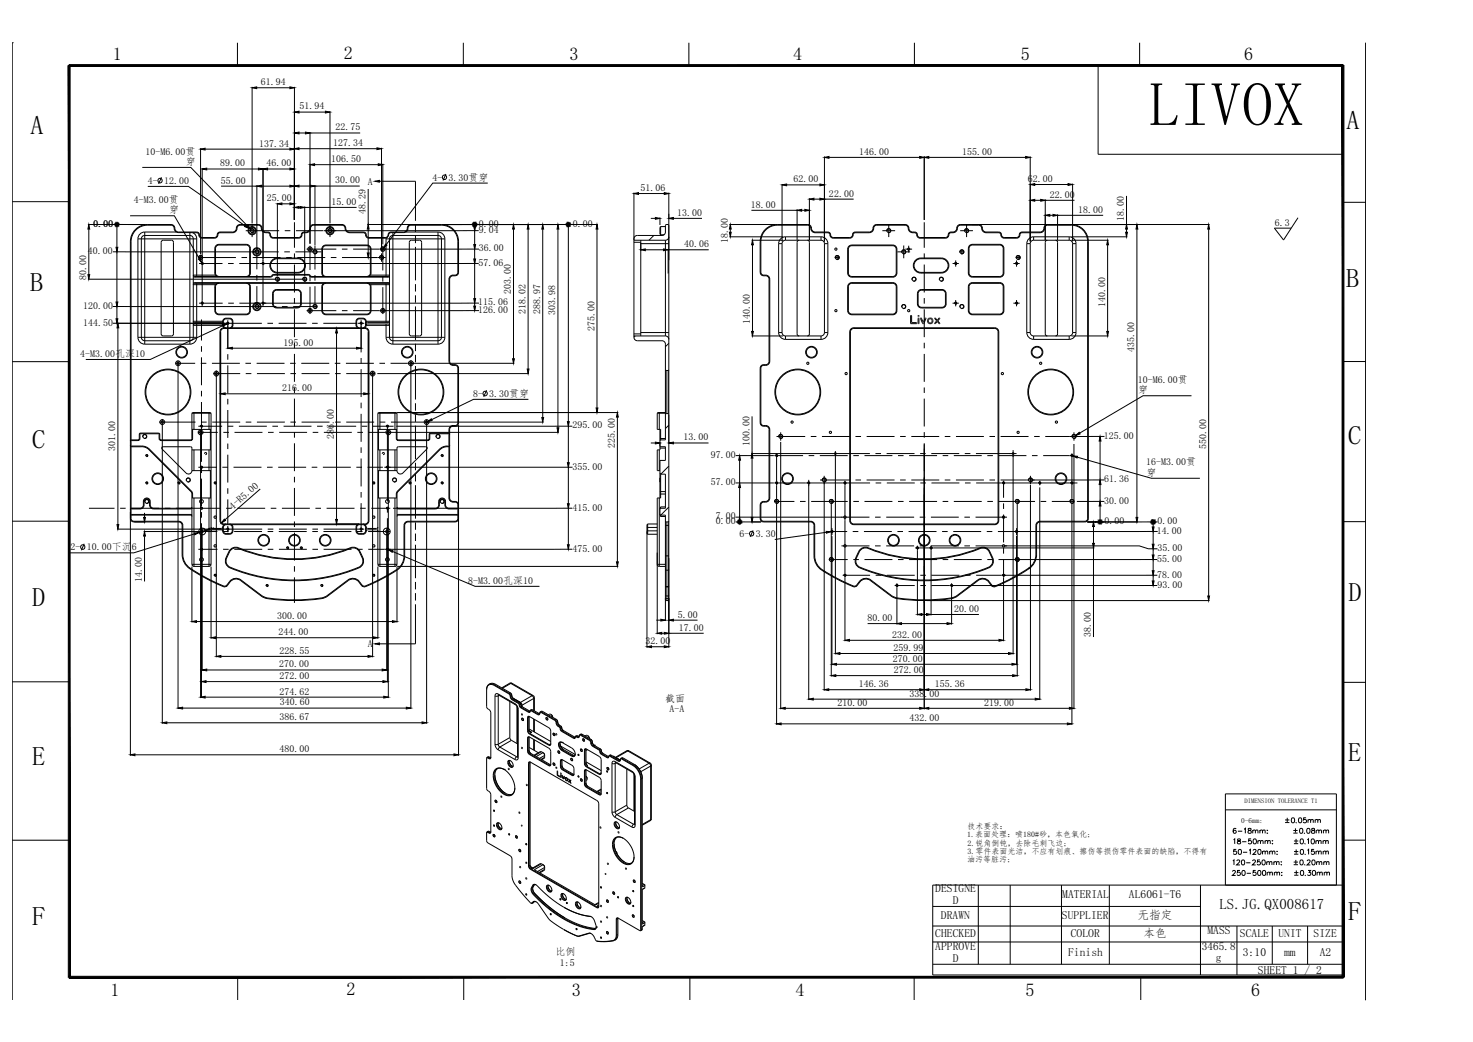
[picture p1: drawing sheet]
<svg xmlns="http://www.w3.org/2000/svg" width="594mm" height="420mm" viewBox="0 0 594 420" stroke-linecap="round" stroke-linejoin="round" font-family="sans-serif">
<defs><g id="words">
<text font-size="25" x="463.3" y="50.4">LIVOX</text>
<g font-size="10.8">
<text x="12.2" y="54">A</text>
<text x="543" y="52.2">A</text>
<text x="12.2" y="117.4">B</text>
<text x="542.9" y="115.6">B</text>
<text x="543.7" y="179">C</text>
<text x="12.9" y="180.8">C</text>
<text x="13" y="244.2">D</text>
<text x="543.8" y="242.4">D</text>
<text x="13" y="308.6">E</text>
<text x="543.7" y="306.7">E</text>
<text x="543.8" y="371.1">F</text>
<text x="13" y="372.9">F</text>
</g>
<g font-size="7.4">
<text x="138.7" y="23.8">2</text>
<text x="45.5" y="24.4">1</text>
<text x="229.7" y="24.4">3</text>
<text x="319.9" y="24.4">4</text>
<text x="411.7" y="24.4">5</text>
<text x="501.8" y="24.4">6</text>
<text x="44.6" y="401.7">1</text>
<text x="139.7" y="401.2">2</text>
<text x="230.6" y="401.7">3</text>
<text x="320.9" y="401.7">4</text>
<text x="413.5" y="401.7">5</text>
<text x="504.6" y="401.7">6</text>
</g>
<text font-size="6" x="491.8" y="366.5">LS.JG.QX008617</text>
<g font-size="4.7">
<text x="377.2" y="359.9">DESIGNE</text>
<text x="384.2" y="364.7">D</text>
<text x="428.4" y="362.3">MATERIAL</text>
<text x="455.3" y="362.3">AL6061-T6</text>
<text x="379.5" y="370.5">DRAWN</text>
<text x="428.3" y="370.5">SUPPLIER</text>
<text x="458.7" y="370.5">无指定</text>
<text x="377.2" y="377.7">CHECKED</text>
<text x="431.9" y="377.7">COLOR</text>
<text x="461.1" y="377.7">本色</text>
<text x="487" y="376.6">MASS</text>
<text x="500.1" y="377.7">SCALE</text>
<text x="515.6" y="377.7">UNIT</text>
<text x="529.8" y="377.7">SIZE</text>
<text x="377.2" y="383">APPROVE</text>
<text x="384.2" y="387.8">D</text>
<text x="430.7" y="385.4">Finish</text>
<text x="501.3" y="385.4">3:10</text>
<text x="517.9" y="385.4">mm</text>
<text x="532.3" y="385.4">A2</text>
<text x="507.4" y="392.6">SHEET 1 / 2</text>
</g>
<g font-size="4.6">
<text x="484.7" y="383">3465.8</text>
<text x="490.3" y="387.6">g</text>
</g>
<g font-size="4">
<text x="105.1" y="34.3">61.94</text>
<text x="120.8" y="44.1">51.94</text>
<text x="135.4" y="52.6">22.75</text>
<text x="104.6" y="59.1">137.34</text>
<text x="134.3" y="58.9">127.34</text>
<text x="58.7" y="62.3">10-M6.00贯</text>
<text x="133.6" y="65.3">106.50</text>
<text x="346.5" y="62.4">146.00</text>
<text x="388" y="62.4">155.00</text>
<text x="75" y="66.5">穿</text>
<text x="88.8" y="67.1">89.00</text>
<text x="107.4" y="67.1">46.00</text>
<text x="59.7" y="74.1">4- 12.00</text>
<text x="89" y="74">55.00</text>
<text x="135.1" y="74">30.00</text>
<text x="148.3" y="74.5">A</text>
<text x="174.4" y="72.8">4- 3.30贯穿</text>
<text x="258.3" y="77">51.06</text>
<text x="320" y="73.5">62.00</text>
<text x="414.6" y="73.3">62.00</text>
<text x="54" y="81.8">4-M3.00贯</text>
<text x="107.7" y="81.1">25.00</text>
<text x="133.7" y="82.6">15.00</text>
<text x="302.8" y="83.7">18.00</text>
<text x="334.3" y="79.2">22.00</text>
<text x="423.4" y="79.7">22.00</text>
<text x="68.3" y="86">穿</text>
<text x="147.4" y="86.1" transform="rotate(-90 147.4 86.1)">48.29</text>
<text x="273" y="87">13.00</text>
<text x="434.8" y="85.8">18.00</text>
<text x="453.3" y="89.1" transform="rotate(-90 453.3 89.1)">18.00</text>
<text x="37.5" y="91.4">0.00</text>
<text x="193.1" y="93.9">9.04</text>
<text x="193.2" y="91.4">0.00</text>
<text x="231" y="91.4">0.00</text>
<text x="514.2" y="91.1">6.3</text>
<text x="193.1" y="101.4">36.00</text>
<text x="275.9" y="99.7">40.06</text>
<text x="293.5" y="98.2" transform="rotate(-90 293.5 98.2)">18.00</text>
<text x="35.5" y="102.5">40.00</text>
<text x="193" y="107.2">57.06</text>
<text x="34.8" y="112.8" transform="rotate(-90 34.8 112.8)">80.00</text>
<text x="206" y="118.5" transform="rotate(-90 206 118.5)">203.00</text>
<text x="33.5" y="124.5">120.00</text>
<text x="192.8" y="123.1">115.06</text>
<text x="445.7" y="123.6" transform="rotate(-90 445.7 123.6)">140.00</text>
<text x="33.5" y="131.3">144.50</text>
<text x="192.9" y="126.2">126.00</text>
<text x="211.9" y="126.5" transform="rotate(-90 211.9 126.5)">218.02</text>
<text x="217.8" y="126.7" transform="rotate(-90 217.8 126.7)">288.97</text>
<text x="224" y="127.1" transform="rotate(-90 224 127.1)">303.98</text>
<text x="302.4" y="130.5" transform="rotate(-90 302.4 130.5)">140.00</text>
<text x="239.7" y="133.3" transform="rotate(-90 239.7 133.3)">275.00</text>
<text x="32.4" y="143.9">4-M3.00孔深10</text>
<text x="114.3" y="139.4">195.00</text>
<text x="457.5" y="142" transform="rotate(-90 457.5 142)">435.00</text>
<text x="458.9" y="154.4">10-M6.00贯</text>
<text x="113.8" y="157.7">216.00</text>
<text x="190.8" y="160">8- 3.30贯穿</text>
<text x="459" y="158.5">穿</text>
<text x="230.9" y="172.8">295.00</text>
<text x="134.7" y="176.9" transform="rotate(-90 134.7 176.9)">286.00</text>
<text x="275.7" y="177.6">13.00</text>
<text x="302.3" y="179.9" transform="rotate(-90 302.3 179.9)">100.00</text>
<text x="445.1" y="176.9">125.00</text>
<text x="46.5" y="181.7" transform="rotate(-90 46.5 181.7)">301.00</text>
<text x="247.9" y="180.8" transform="rotate(-90 247.9 180.8)">225.00</text>
<text x="286.6" y="184.6">97.00</text>
<text x="486.4" y="181.2" transform="rotate(-90 486.4 181.2)">550.00</text>
<text x="230.9" y="189.3">355.00</text>
<text x="462.3" y="187.7">16-M3.00贯</text>
<text x="462.4" y="191.8">穿</text>
<text x="286.6" y="195.7">57.00</text>
<text x="445.3" y="194.4">61.36</text>
<text x="445.4" y="203.1">30.00</text>
<text x="93.9" y="205.5" transform="rotate(-41 93.9 205.5)">4-R5.00</text>
<text x="230.9" y="205.8">415.00</text>
<text x="288.6" y="209.4">7.00</text>
<text x="288.7" y="211.4">0.00</text>
<text x="445.4" y="211.4">0.00</text>
<text x="466.5" y="215.2">14.00</text>
<text x="466.8" y="211.4">0.00</text>
<text x="28.5" y="221.9">2- 10.00下沉6</text>
<text x="298.3" y="216.5">6- 3.30</text>
<text x="230.9" y="222.4">475.00</text>
<text x="466.7" y="226.5">55.00</text>
<text x="466.8" y="222.2">35.00</text>
<text x="466.7" y="232.9">78.00</text>
<text x="57.2" y="234.7" transform="rotate(-90 57.2 234.7)">14.00</text>
<text x="188.9" y="235.4">8-M3.00孔深10</text>
<text x="466.8" y="237">93.00</text>
<text x="111.8" y="249.6">300.00</text>
<text x="273.3" y="249">5.00</text>
<text x="349.8" y="250.4">80.00</text>
<text x="384.9" y="246.7">20.00</text>
<text x="112.3" y="256.1">244.00</text>
<text x="273.7" y="254.3">17.00</text>
<text x="359.8" y="257.1">232.00</text>
<text x="440" y="257" transform="rotate(-90 440 257)">38.00</text>
<text x="112.7" y="263.6">228.55</text>
<text x="148.3" y="261">A</text>
<text x="260.3" y="259.7">32.00</text>
<text x="360.4" y="262.4">259.99</text>
<text x="112.6" y="269.1">270.00</text>
<text x="360.1" y="266.8">270.00</text>
<text x="112.7" y="273.8">272.00</text>
<text x="360.4" y="271.4">272.00</text>
<text x="112.7" y="280">274.62</text>
<text x="346.4" y="277.1">146.36</text>
<text x="366.8" y="280.8">338.00</text>
<text x="377.1" y="277.1">155.36</text>
<text x="112.8" y="284.5">340.60</text>
<text x="268.2" y="283">截面</text>
<text x="270" y="287.1">A-A</text>
<text x="337.8" y="284.5">210.00</text>
<text x="396.9" y="284.5">219.00</text>
<text x="112.8" y="290.4">386.67</text>
<text x="366.8" y="290.8">432.00</text>
<text x="112.8" y="303.3">480.00</text>
<text x="224" y="385.2">比例</text>
<text x="225.8" y="389.4">1:5</text>
</g>
<g font-size="3.2">
<text x="390.2" y="334.4">技术要求：</text>
<text x="390" y="337.7">1.表面处理：喷180#砂，本色氧化;</text>
<text x="390.2" y="341">2.锐角倒钝，去除毛刺飞边;</text>
<text x="390.1" y="347.6">油污等脏污;</text>
<text x="390.2" y="344.3">3.零件表面光洁，不应有划痕、擦伤等损伤零件表面的缺陷，不得有</text>
</g>
<text font-size="3" x="500.5" y="331.8">0-6mm:</text>
<text font-size="2.7" x="501.9" y="323.9">DIMENSION TOLERANCE T1</text>
</g></defs>
<!-- layer: 0 -->
<g fill="none" stroke="#000" stroke-width=".4">
<path d="M4.9 17.2h.1M4.9 17.2v386M95.8 17.2v9.2M186.9 17.2v9.2M277.8 17.2v9.2M368.8 17.2v9.2M459.6 17.2v9.2M550.8 17.2v386M101.7 35v55.1M103.5 35.4h13.4M118.8 35v53.7M442.9 26.4v35.8h98.8"/>
<path d="M80.9 59.8v42.8M120.6 45.2h10.6M120.6 53.6h2.6M120.6 60h31.4M125 53.3v45.1M125 53.6h20.3M133.1 44.8v45.3M153.9 59.6v41.8M57.4 67.5h19.5l22.9 23.6M59.6 75.2h16.4l22.8 15.8M65.1 71.5l-1.1 2.6M81.5 67.8v37.5"/>
<path d="M82.7 60.1h34.2M83.4 68.1h20.8M89.2 75.1h14.4M103.6 74.7v25.9M105.4 75.1h11.5M106.1 67.8v37.5M107.9 68.1h9M120.6 75h4.6M126.9 66.4h25.7M127 74.7v24.1M127 75h18.1M148.5 76.2v14.3"/>
<path d="M153 73.1h14.6M154.4 66v32.6M179.8 70.2l-1.1 2.6M196.7 73.8h-22.2l-18.7 24.8M255.7 77.7v58.3M257.5 78h10.4M269.7 77.7v183.4M315.4 74.2v23.1M317.3 74.5h13.4M326.4 79.9v16.9M332.5 63.1v34.2M334.3 63.5h36.6"/>
<path d="M372.8 63.1v25.6M374.6 63.5h39.1M415.5 63.1v34.2M417.3 74.4h13.4M432.6 74v23.3M454.3 79v11.5M4.9 81.3h23M35.5 90.5h23.1M35.8 92.4v18.3M45.5 90.5h12.9h-12.7M47.2 90.5v39.9h43.8M52.5 87h17.8l10.1 17.3"/>
<path d="M52.6 97.4v207.3M52.6 97.4h.3M52.9 97.4v80.1M55.6 96.3v39.7M55.6 96.3h23.7M58.4 93.6v45.2M58.4 93.6h12.7M58.4 93.6l-1.2 .2-1 .8-.6 1.7M59.5 90.5h9.5M59.5 90.5v.3h9.5v-.3M59.5 90.5a6.9 6.9 0 0 0-6.9 6.9M59.5 90.8a6.6 6.6 0 0 0-6.6 6.6"/>
<path d="M65.2 97.1l3.9-.2 .6 .2 .3 .6v36.9l-.3 .6-.6 .3h-3.3l-.6-.3-.2-.6v-36.9zM69 90.5l.9 .3 .6 1.2M69 90.8l.7 .2 .5 1M70.2 92h.3M70.2 92l.4 1.1 .5 .5M70.5 92l.6 1.3 .9 .3M71.1 93.6l.9 .2M71.2 93.3l-.1 .3M72 93.8h5.8M72 93.6v.2M72 93.6h7.3M76.6 94.9h-18.2l-1.1 .6-.3 .8 .1 40.1 .5 .7 .8 .3h18.2"/>
<path d="M76.6 93.6v45.2h-18.2M76.6 94.9l1.1 .6 .3 .8v39.7l-.6 1.1-.8 .3M77.8 93.6v.2M77.8 93.8h1.5M77.8 93.8l1.1 1 .4 1.5M79.3 93.6v.2M79.3 96.3v15.2M79.3 93.6l.7 .2 .4 .9M79.3 93.8l.6 .3 .3 .6M80.2 94.7h.2M80.2 94.7l.2 .8 .7 .5h5.4M80.4 94.7l.3 .6 .5 .4 5.3 .1"/>
<path d="M86.5 95.8v.2M87.6 94.7l-.4 .9-.7 .2M87.6 94.7h.3M87.9 94.7l-.6 1.1-.8 .2M88.3 98.5v.3M88.3 98.8h11M88.3 98.5h11M88.3 98.5l-1.2 .5-.5 1.2M88.3 98.8l-.8 .3-.6 1.1M88.7 93.6v.2M88.7 93.8h5.1M88.7 93.6h5.1"/>
<path d="M88.7 93.6l-.6 .2-.5 .9M88.7 93.8l-.6 .3-.2 .6M93.8 93.6v.2M95.3 92h.3M95.3 92l-.6 1.3-.9 .3M95.6 92l-.5 1.3-1.3 .5M96.8 90.5h7.3M96.8 90.5v.3h7.3v-.3M96.8 90.5l-.9 .3-.6 1.2M96.8 90.8l-.7 .2-.5 1M99.3 98.5v.3M99.3 98.5l1.2 .5 .5 1.2"/>
<path d="M99.3 98.8l.8 .3 .6 1.1M100.9 93.2a.83 .83 0 0 1 .7-1 .83 .83 0 0 1 .9 .9 .83 .83 0 0 1-1 .7M101.7 93h.1M104.2 90.5l.8 .3 .7 1.2M104.2 90.8l.7 .2 .5 1M105.4 92l.5 1.3 1.3 .5M105.4 92h.3M105.7 92l.6 1.3 .9 .3M107.2 93.6v.2M107.2 93.8h.8M107.2 93.6h.8M108 93.6v.2"/>
<path d="M108 93.6l.7 .2 .4 .9M108 93.8l.6 .3 .2 .6M108.8 94.7l.6 1.1 .8 .2M108.8 94.7h.3M109.1 94.7l.5 .9 .6 .2M110.2 95.8v.2M110.2 96h10.2M110.2 95.8h10.2M111.9 81.8v29.5M113.7 82.2h3.2M120.4 95.8v.2M120.6 83.6h.5"/>
<path d="M121.5 94.7h.3M121.5 94.7l-.4 .9-.7 .2M121.8 94.7l-.6 1.1-.8 .2M122.6 93.6v.2M122.6 93.8h.8M122.6 93.6h.8M122.6 93.6l-.6 .2-.5 .9M122.6 93.8l-.6 .3-.2 .6M122.9 83.3v28M122.9 83.6h20.9M123.4 93.6v.2M125 92l-.7 1.3-.9 .3"/>
<path d="M125 92h.2M125.2 92l-.5 1.3-1.3 .5M126.5 90.5h11.4M126.5 90.5v.3h11.4v-.3M126.5 90.5l-.9 .3-.6 1.2M126.5 90.8l-.8 .2-.5 1M131.4 98.8v.3M131.4 99.1h16.6M131.4 98.8h16.6M131.4 98.8l-1.1 .5-.5 1.2M131.4 99.1l-.8 .2-.5 1.2M132.3 93.2a.83 .83 0 0 1 .7-1 .83 .83 0 0 1 .9 .9 .83 .83 0 0 1-1 .7"/>
<path d="M137.9 90.5l.9 .3 .6 1.2M137.9 90.8l.8 .2 .5 1M139.2 92h.2M139.2 92l.5 1.3 1.3 .5M139.4 92l.7 1.3 .9 .3M141 93.6v.2M141 93.8h5.6M141 93.6h5.6M146.6 93.6v.2M146.6 93.6l.7 .2 .4 .9M146.6 93.8l.6 .3 .2 .6M147.4 94.7l.6 1.1 .8 .2"/>
<path d="M147.4 94.7h.3M147.7 94.7l.5 .9 .6 .2M148 98.8v.3M148 98.8l1.2 .5 .4 1.2M148 99.1l.8 .2 .6 1.2M148.1 90.5h29.9M148.5 92.4v9.6M148.8 95.8v.2M148.8 95.8h6.6v.2h-6.6M155.7 95.7v.3M155.7 96.3v15.2M155.7 96.3h23.7"/>
<path d="M155.7 96h-.3M155.7 96v.3M156.5 94.7l-.4 .9-.7 .2M156.8 94.6l-.4 .9-.7 .5M156.8 94.6l-.3 .1M157.6 93.8l-.6 .3-.2 .5M157.6 93.6v.2M157.6 93.6h5.1M157.6 93.6l-.6 .2-.5 .9M157.7 95.2l.8-.3h18.2l.8 .3 .5 .7v40.1l-.2 .8-.7 .5-18.6 .1-.8-.3-.5-.7-.1-40.1zM158.5 93.6v45.2M162.7 93.8h-5.1"/>
<path d="M162.7 93.6v.2M163.5 93.3l.2 .3M163.7 93.6l-1 .2M163.7 93.6h13M164.2 92h.3M164.3 92l-.7 1.3-.9 .3M164.5 92l-.3 1.1-.5 .5M165.8 90.8l-.8 .2-.5 1M170 97.7v36.9M170 97.7l-.5-.8h-3.6l-.6 .2-.2 .6v36.9l.2 .6 .6 .3 3.6-.1 .5-.8M176.7 93.6v45.2M176.7 93.6l1.2 .2 .9 .8 .6 1.7"/>
<path d="M178 90.5v.3h-12.2v-.3l-.9 .3-.7 1.2M178 90.5a6.9 6.9 0 0 1 6.9 6.9M178 90.8a6.6 6.6 0 0 1 6.7 6.6M179 90.5h62.1M179.4 96.3v39.7M184.7 97.4v12.4M184.7 97.4h.2M184.9 97.4v12.4M191.4 90.5v34.8M193.1 93h-61.7M193.2 90.5h-14.1h51.9M207.1 92.4v52.3"/>
<path d="M213 92.4v56.4M218.9 92.4v76M225 92.4v80.1M229.2 90.5v131M240.8 92.4v72.1M255.7 96.9h12.7M255.7 97.7h2.7M258.4 96.9v38.6M258.4 98.2h11.3M262.5 88.1h1.8M263.7 94.9l-1.9 2M266.2 87.7v3"/>
<path d="M266.4 91.4l-.2 .2v2.8l.2 .3M266.4 94.7h1.4M266.4 91.4v3.3M266.4 91.4h2M268.4 96.9v38.6M269.7 90.8l-.2-.3-1.1 .3-.1 3.2-.9 .9h-10.4l-.8 .3-.5 1.1M269.8 95.5l-.3 .8-1.1 .6M271.6 88.1h11.5M294.2 95.5h21.7M294.2 90.5h18.4M294.5 92.4v1.3M303.1 84.8h18.4"/>
<path d="M303.1 96.9h12.8M303.5 98.7v34.9M306.6 97.4h.3v12.4h-.3M306.6 97.4v12.4M313.5 90.5h12.3M313.5 90.5v.3h12.3v-.3M313.5 90.5a6.9 6.9 0 0 0-6.9 6.9M313.5 90.8a6.6 6.6 0 0 0-6.6 6.6M314 98.2h1.4M314 98.2v35.9M315.4 98.2v35.9M316.8 96.9h14.3"/>
<path d="M316.8 95.5h14.3M316.8 95.5v1.4M316.8 95.5l-1.7 .6-.8 .9-.3 1.2M316.8 96.9l-.8 .2-.6 1.1M321.5 84.4v12.4M322.3 96.9l-.6 .2-.2 .6v36.9l.2 .6 .6 .3M323.3 84.8h1.3M325.6 96.9l.6 .2 .2 .6v36.9l-.2 .6-.6 .3M325.8 90.5l.9 .3 .6 1.2M325.8 90.8l.7 .2 .5 1M327 92l.5 1.3 1.3 .5M327 92h.3"/>
<path d="M327.3 92l.3 .9 1.2 .7M328.3 80.3h2.4M328.8 93.8h5.1M328.8 93.6h5.1M328.8 93.6v.2M331.1 95.5v1.4M331.1 95.5l1.8 .6 .7 .9 .3 1.2M331.1 96.9l.8 .2 .6 1.1M332.5 98.2v35.9M332.5 80.3h11.8M332.5 98.2h1.4M333.9 93.6v.2"/>
<path d="M333.9 98.2v35.9M333.9 93.6l.6 .2 .5 .9M333.9 93.8l.6 .3 .2 .6M334.7 94.7l.3 .8 1.1 .5M334.7 94.7h.3M335 94.7l.2 .6 .9 .5M336.1 96h6.6M336.1 95.8h6.6M336.1 95.8v.2M342.7 95.8v.2M343.5 99.1h16.6M343.5 98.8h16.6"/>
<path d="M343.5 98.8v.3M343.5 98.8l-1.1 .5-.5 1.2M343.5 99.1l-.8 .2-.5 1.2M343.8 94.7h.3M343.8 94.7l-.2 .6-.9 .5M344.1 94.7l-.3 .8-1.1 .5M344.9 93.8h5.7M344.9 93.6h5.7M344.9 93.6v.2M344.9 93.6l-.6 .2-.5 .9M344.9 93.8l-.6 .3-.2 .6M350.6 93.6v.2"/>
<path d="M352.1 92h.3M352.1 92l-.3 .9-1.2 .7M352.4 92l-.6 1.3-1.2 .5M353.6 90.5h11.4M353.6 90.5v.3h11.4v-.3M353.6 90.5l-.9 .3-.6 1.2M353.6 90.8l-.7 .2-.5 1M357.6 93.2a.83 .83 0 0 1 .8-1 .83 .83 0 0 1 .9 .9 .83 .83 0 0 1-1.1 .7M360.1 98.8v.3M360.1 98.8l1.1 .5 .5 1.2M360.1 99.1l.8 .2 .6 1.2M365 90.5l.9 .3 .7 1.2"/>
<path d="M365 90.8l.8 .2 .5 1M366.3 92h.3M366.3 92l.5 1.3 1.3 .5M366.6 92l.6 1.3 .9 .3M368.1 93.8h.8M368.1 93.6h.8M368.1 93.6v.2M368.9 93.6v.2M368.9 93.6l.7 .2 .4 .9M368.9 93.8l.6 .3 .2 .6M369.7 94.7l.6 1.1 .8 .2M369.7 94.7h.3"/>
<path d="M370 94.7l.5 .9 .6 .2M371.1 96h10.2M371.1 95.8h10.2M371.1 95.8v.2M381.3 95.8v.2M382.4 94.7l-.4 .9-.7 .2M382.4 94.7h.3M382.7 94.7l-.6 1.1-.8 .2M383.5 93.8h.8M383.5 93.6h.8M383.5 93.6v.2M383.5 93.6l-.6 .2-.5 .9"/>
<path d="M383.5 93.8l-.6 .3-.2 .6M384.3 93.6v.2M385.9 92h.2M385.9 92l-.7 1.3-.9 .3M386.1 92l-.5 1.3-1.3 .5M387.4 90.5v.3l7.8-.2 .7 .5 .3 .9M387.4 90.5h100.4M387.4 90.5l-.9 .3-.6 1.2M387.4 90.8l-.8 .2-.5 1M389 93.2a.83 .83 0 0 1 .8-1 .83 .83 0 0 1 .9 .9 .83 .83 0 0 1-1.1 .7M392.2 98.8h11M392.2 98.5h11"/>
<path d="M392.2 98.5v.3M392.2 98.5l-1.2 .5-.5 1.2M392.2 98.8l-.8 .3-.6 1.1M394.7 90.8l.7 .2 .5 1M395.9 92l.5 1.3 1.3 .5M395.9 92h.3l.6 1.3 .9 .3M397.7 93.8h5.1M397.7 93.6h5.1M397.7 93.6v.2M402.8 93.6v.2M402.8 93.6l.7 .2 .4 .9M402.8 93.8l.6 .3 .2 .6"/>
<path d="M403.2 98.5v.3M403.2 98.5l1.2 .5 .5 1.2M403.2 98.8l.8 .3 .6 1.1M403.6 94.7h.3M403.6 94.7l.6 1.1 .8 .2M403.9 94.7l.5 .9 .6 .2M405 96h5M405 95.8h5M405 95.8v.2M410 95.8v.2M411.1 94.7h.3M411.1 94.7l-.5 .9-.6 .2"/>
<path d="M411.4 94.7l-.6 1.1-.8 .2M412.2 93.8h7.3M412.2 93.6h7.3M412.2 93.6v.2M412.2 93.6l-.7 .2-.4 .9M412.2 93.8l-.6 .3-.2 .6M414.1 98.2h1.4M414.1 98.2v35.9M415.5 98.2v35.9M416.9 96.9h14.3M416.9 95.5h14.3M416.9 95.5v1.4"/>
<path d="M416.9 95.5l-1.7 .6-.8 .9-.3 1.2M416.9 96.9l-.8 .2-.6 1.1M417.3 80.8h2.4M419.5 93.6v.2M421 92l.6-1.2 .9-.3v.3h9.5v-.3a6.9 6.9 0 0 1 6.9 6.9M421 92l-.6 1.3-.9 .3M421 92h.3M421.3 92l-.5 1.3-1.3 .5M421.6 80.4v16.4M421.6 80.8h11.8M422.4 96.9l-.6 .2-.2 .6v36.9l.2 .6 .6 .3M422.5 90.8l-.7 .2-.5 1"/>
<path d="M423.4 86.8h1.3M425.7 96.9l.6 .2 .2 .6v36.9l-.2 .6-.6 .3M426.5 86.4v10.4M426.5 86.8h18.4M431.2 95.5v1.4M431.2 95.5l1.7 .6 .8 .9 .3 1.2M431.2 96.9l.8 .2 .6 1.1M432 90.8a6.6 6.6 0 0 1 6.7 6.6M432.1 96.9h15M432.1 95.5h22.6M432.6 98.2v35.9M432.6 98.2h1.4"/>
<path d="M434 98.2v35.9M438.7 97.4h.2M438.7 97.4v111.7M438.9 97.4v111.7M446.7 98.7v34.9M454.3 92.4v1.3M458.5 92.4v116.2M487.5 92.4v147.9M514 92h6.8l-3.1 4.8zM523.5 87.8l-2.7 4.2M541.7 81.6h9.1M35.5 112.6h75.4"/>
<path d="M45.5 101.5l57.9 .1M78 111.5l.5 .3M78.5 111.5v.3M78.5 114v.2M78.5 114h78v.2h-78M78.5 111.8h30.5M78.5 111.5h30.5M78.5 114l-.5 .2M78.5 114.2l-.5 .6h8.9M79.3 114.2v15.9M80.1 104.1a.83 .83 0 0 1 .7-1.1 .83 .83 0 0 1 .9 .9 .83 .83 0 0 1-1 .7M81.1 106.4a.42 .42 0 0 1 .4-.6 .42 .42 0 0 1 .5 .5 .42 .42 0 0 1-.6 .4"/>
<path d="M81.5 106.2v.1M86.6 100.2v9.9M86.6 115.6v9.7M86.6 115.6h.3M86.6 110.1h.3M86.6 100.2h.3M86.6 110.1l.3 .8M86.9 110.9h-8.9l.5 .6M86.9 114.8l1.4-.6-.8 .3-.6 1.1M86.9 114.8l.2 .1M86.9 114.8l-.3 .8M86.9 110.1l.6 1.1 .8 .3-1.4-.6"/>
<path d="M86.9 100.2v9.9M86.9 115.6v9.7M87.1 110.8l-.2 .1M99.3 114.2l.8 .3 .6 1.1M100.2 114.2l.8 1.4M100.7 100.2v9.9M100.7 115.6v9.7M100.7 100.2h.3v9.9h-.3M100.7 115.6h.3v9.7h-.3M100.7 110.1l-.6 1.1-.8 .3M101 110.1l-.8 1.4M102.8 101.8a.83 .83 0 0 1 .7-1.1 .83 .83 0 0 1 .9 .9 .83 .83 0 0 1-1 .8"/>
<path d="M105.7 106.4a.42 .42 0 0 1 .3-.6 .42 .42 0 0 1 .5 .5 .42 .42 0 0 1-.5 .4M109 111.5v.3M109.7 111.1l.2 .1M109.7 111.1l-.7 .4M109.9 118.4v4.1M109.9 118.4h.3M109.9 111.2l-.9 .6M110.2 118.4v4.1M110.4 110.9v-.2h14v.2M110.4 110.9h14M110.4 110.6l-.7 .5M110.4 110.9l-.5 .3"/>
<path d="M111.1 112.8a.83 .83 0 0 1 .7-1 .83 .83 0 0 1 .9 .9 .83 .83 0 0 1-1 .7M111.6 116.7v.3h8.3v-.3M111.6 116.7h8.3M111.6 116.7l-1.2 .5-.5 1.2M111.6 117l-.8 .3-.6 1.1M119.9 116.7l1.1 .5 .5 1.2M119.9 117l.8 .3 .5 1.1M120.1 104h-8.2a3 3 0 0 0-3.1 3.1 3 3 0 0 0 3.1 3h8.2M120.1 104.3h-8.2a2.76 2.76 0 0 0-2.8 2.8 2.76 2.76 0 0 0 2.8 2.7h8.2M120.1 104v.3M120.1 109.8v.3M120.1 104a3 3 0 0 1 3.1 3.1 3 3 0 0 1-3.1 3"/>
<path d="M120.1 104.3a2.76 2.76 0 0 1 2.8 2.8 2.76 2.76 0 0 1-2.8 2.7M121.5 118.4h-.3v4.1h.3M121.5 118.4v4.1M122.1 112.8a.83 .83 0 0 1 .7-1 .83 .83 0 0 1 .9 .9 .83 .83 0 0 1-1 .7M124.4 110.6l.7 .5M124.4 110.9l.4 .3M124.8 111.2l1 .6M125.1 111.1l-.3 .1M125.1 111.1l.7 .4M125.8 111.5v.3M125.8 111.5h30.7v.3h-30.7M126.2 101.8a.83 .83 0 0 1 .8-1.1 .83 .83 0 0 1 .9 .9 .83 .83 0 0 1-1.1 .8"/>
<path d="M129.8 110.1l.7 1.4M129.8 100.5h.3M129.8 100.5v9.6M129.8 115.6v9.7M129.8 115.6h.3M129.8 110.1h.3M130.1 110.1l.5 1.1 .8 .3M130.1 100.5v9.6M130.1 115.6v9.7M130.5 114.2l-.7 1.4M131.4 114.2l-.8 .3-.5 1.1M148.1 103.8h3.9"/>
<path d="M149.2 110.8l.2 .1M149.4 100.5h.2M149.4 100.5v9.6M149.4 115.6v9.7M149.4 115.6h.2M149.4 110.1h.2M149.4 110.1l-.6 1.1-.8 .3 1.4-.6M149.4 114.8l-1.4-.6 .8 .3 .6 1.1M149.4 110.9h7.7l-.6 .6M149.4 114.8l-.2 .1M149.4 114.8l.2 .8M149.6 100.5v9.6"/>
<path d="M149.6 115.6v9.7M149.6 110.1l-.2 .8M153.1 104.1a.83 .83 0 0 1 .7-1.1 .83 .83 0 0 1 .9 .9 .83 .83 0 0 1-1 .7M154.4 100.4v.1M155.7 114.2v15.9M156.5 114l.6 .2M156.5 114.2l.6 .6h-7.7M157.1 111.5l-.6 .3M181.1 112.6h.2M181.1 112.6v33.1M181.3 112.6v33.1M182.7 110.9v.3"/>
<path d="M182.7 110.9h.9v.3h-.9M182.7 110.9l-1.1 .5-.5 1.2M182.7 111.2l-.8 .3-.6 1.1M184.7 109.8h.2M184.7 109.8l-.2 .7-.9 .4M184.9 109.8l-.2 .8-1.1 .6M193.1 106.2l-87.3 .1M193.2 100.4l-38.8 .1M260.3 100.7h7.3M269.5 100.4v9.9M269.5 100.7h16.3M306.6 109.8l.3 .8 1.1 .6"/>
<path d="M306.9 109.8l.4 .9 .7 .2M308 111.2h.8M308 110.9h.8M308 110.9v.3M308.8 110.9v.3M308.8 110.9l1.2 .5 .5 1.2M308.8 111.2l.8 .3 .6 1.1M310.2 112.6h.2M310.2 112.6v33.1M310.4 112.6v33.1M336.8 104.1a.83 .83 0 0 1 .8-1.1 .83 .83 0 0 1 .9 .9 .83 .83 0 0 1-1.1 .7M341.9 110.1l.5 1.2 1.1 .5"/>
<path d="M341.9 100.5h.3M341.9 115.6h.3M341.9 110.1h.3M341.9 100.5v9.6M341.9 115.6v9.7M342.2 110.1l.2 .8 1.1 .6M342.2 100.5v9.6M342.2 115.6v9.7M343.5 114.2h16.6M343.5 114h16.6M343.5 111.8h16.6M343.5 111.5h16.6"/>
<path d="M343.5 111.5v.3M343.5 114v.2M343.5 114l-1.1 .4-.5 1.2M343.5 114.2l-.8 .3-.5 1.1M360.1 111.5v.3M360.1 114v.2M360.1 114l1.1 .4 .5 1.2M360.1 114.2l.8 .3 .6 1.1M361.5 110.1l-.6 1.1-.8 .3M361.5 100.5h.2M361.5 115.6h.2M361.5 110.1h.2"/>
<path d="M361.5 100.5v9.6M361.5 115.6v9.7M361.7 110.1l-.5 1.2-1.1 .5M361.7 100.5v9.6M361.7 115.6v9.7M363.7 101.8a.83 .83 0 0 1 .7-1.1 .83 .83 0 0 1 .9 .9 .83 .83 0 0 1-1 .8M367.8 112.8a.83 .83 0 0 1 .8-1 .83 .83 0 0 1 .9 .9 .83 .83 0 0 1-1.1 .7M370 118.4v4.1M370 118.4h.3M370.3 118.4v4.1M371.4 110.1h8.3M371.4 109.8h8.3"/>
<path d="M371.4 104.3h8.3M371.4 104h8.3M371.4 104v.3M371.4 109.8v.3M371.4 104a3 3 0 0 0-3.1 3.1 3 3 0 0 0 3.1 3M371.4 104.3a2.76 2.76 0 0 0-2.8 2.8 2.76 2.76 0 0 0 2.8 2.7M371.7 116.7v.3h8.2v-.3M371.7 116.7h8.2M371.7 116.7l-1.2 .5-.5 1.2M371.7 117l-.8 .3-.6 1.1M378.9 112.8a.83 .83 0 0 1 .7-1 .83 .83 0 0 1 .9 .9 .83 .83 0 0 1-1.1 .7M379.7 104v.3"/>
<path d="M379.7 109.8v.3M379.7 104a3 3 0 0 1 3 3.1 3 3 0 0 1-3 3M379.7 104.3a2.76 2.76 0 0 1 2.7 2.8 2.76 2.76 0 0 1-2.7 2.7M379.9 116.7l1.2 .5 .5 1.2M379.9 117l.8 .3 .6 1.1M381.3 118.4h.3v4.1h-.3M381.3 118.4v4.1M385 106.4a.42 .42 0 0 1 .4-.6 .42 .42 0 0 1 .5 .5 .42 .42 0 0 1-.6 .4M387.1 101.8a.83 .83 0 0 1 .8-1.1 .83 .83 0 0 1 .9 .9 .83 .83 0 0 1-1.1 .8M390.5 110.1l.5 1.2 1.2 .5M390.5 115.6h.3M390.5 110.1h.3"/>
<path d="M390.5 100.2h.3M390.5 100.2v9.9M390.5 115.6v9.7M390.8 110.1l.6 1.1 .8 .3M390.8 100.2v9.9M390.8 115.6v9.7M392.2 114.2h11M392.2 114h11M392.2 111.8h11M392.2 111.5h11M392.2 111.5v.3M392.2 114v.2"/>
<path d="M392.2 114l-1.2 .4-.5 1.2M392.2 114.2l-.8 .3-.6 1.1M403.2 111.5v.3M403.2 114v.2M403.2 114l1.2 .4 .5 1.2M403.2 114.2l.8 .3 .6 1.1M404.6 110.1l-.6 1.1-.8 .3M404.6 115.6h.3M404.6 110.1h.3M404.6 100.2h.3M404.6 100.2v9.9M404.6 115.6v9.7"/>
<path d="M404.9 110.1l-.5 1.2-1.2 .5M404.9 100.2v9.9M404.9 115.6v9.7M409.6 106.4a.42 .42 0 0 1 .4-.6 .42 .42 0 0 1 .4 .5 .42 .42 0 0 1-.5 .4M409.8 104.1a.83 .83 0 0 1 .8-1.1 .83 .83 0 0 1 .9 .9 .83 .83 0 0 1-1.1 .7M45.5 123.6h57M45.5 130.3l45.3 .1M47.5 132.2v79.3M55.6 136l.6 1.7 1 .8 1.2 .3M55.6 136h23.7M78 129.5l11.8 .1-.5 .5h-10.8zM78.2 130.7l11.1-.1 .5 .6h-11.8z"/>
<path d="M79.3 130.6v5.4M79.3 136l-.6 1.7-.9 .8-1.2 .3M81.1 122.4a.42 .42 0 0 1 .4-.6 .42 .42 0 0 1 .5 .5 .42 .42 0 0 1-.6 .3M86.6 125.3h.3M86.6 125.3l.5 1.1 1.2 .5M86.9 125.3l.6 1.1 .8 .2M88.3 126.7v.2M88.3 126.9h11M88.3 126.7h11M88.7 133.8v76.1M88.7 133.8h.3M89 133.8v76.1"/>
<path d="M89.8 131l.6 1.2 .8 .2M89.8 129.7v1.4M89.8 131.1h.3M89.8 129.7h.3M89.8 131.3l-29.2 13.6h-26M90.1 131l.4 .9 .7 .3M90.1 129.7v1.4M90.4 132.4l-.9 .3-.5 1.1M91.2 128.3v.3M91.2 132.2v.2M91.2 132.2h1.4M91.2 128.6h1.4"/>
<path d="M91.2 128.3h1.4M91.2 128.3l-.8 .3-.6 1.1M91.2 128.6l-.7 .2-.4 .9M91.5 130.5a.42 .42 0 0 1 .3-.6 .42 .42 0 0 1 .5 .5 .42 .42 0 0 1-.5 .4M91.9 130.4h.1M91.9 131.3v9.5M92.6 128.3v.3M92.6 132.2v.2M92.6 128.3l.8 .3 .6 1.1M92.6 128.6l.6 .2 .5 .9M93.4 132.2h50.7M93.7 129.7v1.4"/>
<path d="M93.7 131.1h.2M93.7 129.7h.2M93.7 131l-.5 .9-.6 .3M93.9 129.7v1.4M94 131l-.6 1.2-.8 .2M99.3 126.7v.2M100.7 125.3l-.6 1.1-.8 .2M101 125.3l-.5 1.1-1.2 .5M102.8 123.8a.83 .83 0 0 1 .7-1 .83 .83 0 0 1 .9 .9 .83 .83 0 0 1-1 .7M105.7 122.4a.42 .42 0 0 1 .3-.6 .42 .42 0 0 1 .5 .5 .42 .42 0 0 1-.5 .3M109.9 122.5l.5 1.2 1.2 .5M109.9 122.5h.3"/>
<path d="M110.2 122.5l.6 1.1 .8 .3M111.6 123.9v.3M111.6 124.2h8.3M111.6 123.9h8.3M119.9 123.9v.3M121.2 122.5l-.5 1.1-.8 .3M121.5 122.5l-.5 1.2-1.1 .5M126.2 123.8a.83 .83 0 0 1 .8-1 .83 .83 0 0 1 .9 .9 .83 .83 0 0 1-1.1 .7M129.8 125.3l.5 1.1 1.1 .5M129.8 125.3h.3M130.1 125.3l.5 1.1 .8 .2M131.4 126.7v.2"/>
<path d="M131.4 126.9h16.6M131.4 126.7h16.6M135.7 134.3v75.2M143.6 131l.5 1.2 .9 .2M143.6 129.7v1.4M143.6 131.1h.2M143.6 129.7h.2M143.8 131l.5 .9 .7 .3M143.8 129.7v1.4M144.9 128.3v.3M144.9 132.2v.2M144.9 132.2h1.4"/>
<path d="M144.9 128.6h1.4M144.9 128.3h1.4M145 128.3l-.9 .3-.5 1.1M145 128.6l-.7 .2-.5 .9M145.2 130.5a.42 .42 0 0 1 .4-.6 .42 .42 0 0 1 .5 .5 .42 .42 0 0 1-.6 .4M145.6 131.3v9.5M146.3 128.3v.3M146.3 132.2v.2M146.3 128.3l.9 .3 .5 1.1M146.3 128.6l.7 .2 .4 .9M147.2 132.2v.2h-56.8v-.2l-1.2 .4-.5 1.2M147.2 132.2l1.1 .4 .5 1.2"/>
<path d="M147.2 132.4l.8 .3 .5 1.1M147.4 129.7v1.4M147.4 131.1h.3M147.4 129.7h.3M147.4 131l-.4 .9-.7 .3M147.7 129.7v1.4M147.7 131l-.5 1.2-.9 .2M148 126.7v.2M148.5 133.8v76.1M148.5 133.8h.3M148.8 133.8v76.1M149.4 125.3h.2"/>
<path d="M149.4 125.3l-.6 1.1-.8 .2M149.6 125.3l-.4 1.1-1.2 .5M155.7 130.6v5.4M155.7 136h23.7M155.7 136l.6 1.7 1 .8 1.2 .3M156.5 130.1h-8.2l-.6-.5 9.4-.1-.6 .6M156.5 130.6l.6 .6-9.4-.1 .6-.5h8.2M158.5 138.8h18.2M179.4 136l-.6 1.7-.9 .8-1.2 .3M193.2 122.2h-87.2M193.2 125.2l-38.4 .1M255.7 136l.2 .8 1.1 .6h10l.8 .3 .5 .6 .1 39.1h-2"/>
<path d="M255.7 135.5h12.7M255.7 134.6h2.7M256.2 135.5l-.5 .5M258.4 134.1h11.3M268.4 135.5l.8 .2 .6 1.1M269.7 138.4l-1.3 1.4M303.1 135.5h12.8M314 134.1l.6 1.7 1 .8 1.2 .2M314 134.1h1.4M315.4 134.1l.3 .8 1.1 .6M316.8 135.5h14.3M316.8 135.5v1.4"/>
<path d="M316.8 136.9h14.3M331.1 135.5v1.4M332.5 134.1h1.4M332.5 134.1l-.3 .8-1.1 .6M333.9 134.1l-.6 1.7-1 .8-1.2 .2M341.9 125.3l.5 1.1 1.1 .5M341.9 125.3h.3M342.2 125.3l.2 .8 1.1 .5M342.7 133.8h.3M342.7 133.8v76.1M343 133.8v76.1M343.5 126.9h16.6"/>
<path d="M343.5 126.7h16.6M343.5 126.7v.2M344.4 132.2v.2h56.8v-.2M344.4 132.2h56.8M344.4 132.2l-1.2 .4-.5 1.2M344.4 132.4l-.9 .3-.5 1.1M360.1 126.7v.2M361.5 125.3l-.6 1.1-.8 .2M361.5 125.3h.2M361.7 125.3l-.5 1.1-1.1 .5M363.7 123.8a.83 .83 0 0 1 .7-1 .83 .83 0 0 1 .9 .9 .83 .83 0 0 1-1 .7M367.4 127.2h.1"/>
<path d="M367.4 127.2l-.1 3.3h2.4l-.1-.4-1.9-.1v-2.7M367.5 127.2l.2 .1M370 122.5h.3M370 122.5l.5 1.2 1.2 .5M370.3 122.5l.6 1.1 .8 .3M370.4 128.3h.1M370.4 130.5h.1M370.4 127.6h.1M370.4 127.2h.1M370.4 128.2v2.3M370.4 127.2v.4M370.5 128.2v2.3"/>
<path d="M370.5 127.2v.4M371.7 124.2h8.2M371.7 123.9h8.2M371.7 123.9v.3M373.3 128.2l-.7 2.2-.4 .1-.9-2.2h.3l.8 1.5 .9-1.5M377.1 128.3l.9 .8 .8-.8h.2l-.8 1.1 .8 1.1-1-.8-.8 .8-.2-.1 .8-1zM379.9 123.9v.3M381.3 122.5l-.6 1.1-.8 .3M381.6 122.5l-.5 1.2-1.2 .5M385 122.4a.42 .42 0 0 1 .4-.6 .42 .42 0 0 1 .5 .5 .42 .42 0 0 1-.6 .3M387.1 123.8a.83 .83 0 0 1 .8-1 .83 .83 0 0 1 .9 .9 .83 .83 0 0 1-1.1 .7M390.5 125.3l.5 1.1 1.2 .5"/>
<path d="M390.5 125.3h.3M390.8 125.3l.6 1.1 .8 .2M392.2 126.9h11M392.2 126.7h11M392.2 126.7v.2M401.2 132.2l1.1 .4 .5 1.2M401.2 132.4l.8 .3 .5 1.1M402.5 133.8h.3M402.5 133.8v76.1M402.8 133.8v76.1M403.2 126.7v.2M404.6 125.3l-.6 1.1-.8 .2"/>
<path d="M404.6 125.3h.3M404.9 125.3l-.5 1.1-1.2 .5M409.6 122.4a.42 .42 0 0 1 .4-.6 .42 .42 0 0 1 .4 .5 .42 .42 0 0 1-.5 .3M414.1 134.1h1.4M414.1 134.1l.6 1.7 1 .8 1.2 .2M415.5 134.1l.6 1.1 .8 .3M416.9 135.5h14.3M416.9 136.9h14.3M416.9 135.5v1.4M431.2 135.5v1.4M432.1 135.5h15M432.6 134.1h1.4"/>
<path d="M432.6 134.1l-.6 1.1-.8 .3M434 134.1l-.6 1.7-1 .8-1.2 .2M4.9 145.8h23M71.8 147.4v138.5M87.2 151.6v113.4M90.8 158.8h55.9M93.7 140.4h50.1M150.3 151.6v113.4M152.2 150.6h61.2M165.7 147.4v138.5M165.9 146.5h41.6M181.1 145.7l.5 1.1 1.1 .5"/>
<path d="M181.1 145.7h.2M181.3 145.7l.6 1.1 .8 .2M182.7 147h.9v.3h-.9M182.7 147v.3M183.6 147l1.1 .6 .2 .8M183.6 147.3l.9 .5 .2 .6M184.7 148.4h.2M184.7 148.4v22.1M184.9 148.4v22.1M196.3 157.4l-1.2 2.6M268.4 149.1l.2 .3M268.6 149.4v17.4"/>
<path d="M268.6 149.4h.9M269.5 149.4v17.4M269.7 149.1l-.2 .3M306.6 148.4h.3v22.1h-.3M306.6 148.4v22.1M308 147.3h.8M308 147h.8M308 147v.3M308 147l-.8 .3-.6 1.1M308 147.3l-.7 .2-.4 .9M308.8 147v.3M310.2 145.7h.2"/>
<path d="M310.2 145.7l-.3 .8-1.1 .5M310.5 145.7l-.5 1.1-1.2 .5M480.6 159.6h-19.6l-25.6 15M541.7 145.8h9.1M52.9 179.6h-.3l.1 .3 .4 .2M52.9 179.6l.2 .3M52.9 177.9v1.7M53.1 177.4v.3M53.1 179.9v.2M53.1 179.9h4.1M53.1 177.7h2.5M53.1 177.4h2.5"/>
<path d="M53.1 177.4l-.4 .2-.1 .3h.3M53.1 177.6l-.2 .3M55.6 177.4v.3M56.2 175.2v1.6M56.2 176.8h.2M56.2 175.2h.2M56.2 176.8l-.6 .6M56.4 175.2v1.6M56.5 176.8l-.3 .6-.6 .3M56.7 174.6v.3M56.7 174.9h7.2M56.7 174.6h7.2"/>
<path d="M56.7 174.6l-.5 .6M56.7 174.9l-.3 .3M57.2 179.9v.2h-4.1M57.2 179.9l1.7 .3 1.4 .9M57.6 176.2a.83 .83 0 0 1 .7-1 .83 .83 0 0 1 .9 .9 .83 .83 0 0 1-1 .7M63.9 174.6v.3M63.9 174.6l.5 .6M63.9 174.9l.3 .3M64.2 176.8l.2 .6 .6 .3M64.2 175.2v1.6M64.2 176.8h.2M64.2 175.2h.2"/>
<path d="M64.4 176.8l.6 .6M64.4 175.2v1.6M65 177.4v.3M65 177.7h11.9M65 177.4h11.9M65.5 171.1v120.7M76.9 177.4v.3M77.4 166.6v10.2M77.4 166.6l.3-.3h7.1l.3 .3M77.4 173.1h7.7M77.4 166.6h7.7M77.4 176.8l-.5 .6"/>
<path d="M77.7 173.1v3.7h-.3M77.7 176.8l-.3 .6-.5 .3M78.2 166.3v6.8M80.9 172a.42 .42 0 0 1 .3-.6 .42 .42 0 0 1 .5 .5 .42 .42 0 0 1-.5 .4M80.9 175.3v106.2M84.3 166.3v6.8M84.8 173.1v8.3M85.1 166.6v61M152.4 166.6v61M152.4 166.6l.3-.3h7.1l.3 .3M152.4 173.1h7.7M152.4 166.6h7.7"/>
<path d="M152.7 173.1v8.3M153.2 166.3v6.8M155.9 172a.42 .42 0 0 1 .3-.6 .42 .42 0 0 1 .5 .5 .42 .42 0 0 1-.6 .4M156.6 175.3v106.2M157.5 174.3h67.9M159.3 166.3v6.8M159.8 176.8l.3 .6 .6 .3M159.8 176.8h.3M159.8 173.1v3.7M160.1 176.8l.6 .6M160.1 166.6v10.2M160.2 166.3h89.2"/>
<path d="M160.7 177.7h11.8M160.7 177.4h11.8M160.7 177.4v.3M172 170.2h.1M172.1 170.2h.1M172.1 171.1v120.7M172.2 170.2h47.1M172.5 177.4v.3M173.1 176.8h.3M173.1 175.2h.3M173.1 175.2v1.6M173.1 176.8l-.6 .6"/>
<path d="M173.4 175.2v1.6M173.4 176.8l-.3 .6-.6 .3M173.6 174.9h7.2M173.6 174.6h7.2M173.6 174.6v.3M173.6 174.6l-.5 .6M173.6 174.9l-.2 .3M175.9 176.2a.83 .83 0 0 1 .7-1 .83 .83 0 0 1 .9 .9 .83 .83 0 0 1-1.1 .7M180.3 179.9l-1.7 .3-1.4 .9M180.8 179.9h-.5v.2h.5M180.8 174.6v.3M180.8 179.9v.2"/>
<path d="M180.8 174.6l.5 .3 .1 .3h-.3M180.8 174.9l.3 .3M181.1 179.6h.3l-.1 .3-.5 .2M181.1 173.2h.2M181.1 173.2v1.5M181.1 175.2v4.4M181.1 179.6l-.3 .3M181.3 173.2v27.6M182.7 171.6h.9v.3h-.9zM182.7 171.6l-1.1 .5-.5 1.1M182.7 171.9l-.8 .2-.6 1.1M184.7 170.5h.2"/>
<path d="M184.7 170.5l-.2 .6-.9 .5M184.9 171.4v133.3M184.9 170.5l-.2 .8-1.1 .6M213.1 161h-22.1l-16.9 8.2M230.8 171.9h-71M249 168.2v58.3M262.5 178.6h1.8M265.1 166.6v6.5h1.3v4.3M265.1 166.6h3.3M265.9 166.3v6.8M266.2 173.1v8.3h-1.1v8.4h1.1M266.2 176.8h2.2"/>
<path d="M266.4 177.4l-.2 .3M268.4 166.3h-3.1l-.2 .3M268.6 166.8h.9M268.6 166.8l-.2 .2M269.5 166.8l.2 .2M269.7 171.4l-1.3 1.4M271.6 178.6h14.1M303.3 167.9v15M306.6 170.5l.6 1.1 .8 .3M306.9 170.5l.4 .9 .7 .2M308 171.6h.8M308 171.6v.3"/>
<path d="M308.8 171.6v.3h-.8M308.8 171.6l1.2 .5 .5 1.1M308.8 171.9l.8 .2 .6 1.1M310.2 173.2h.2M310.2 173.2v27.6M310.4 173.2v27.6M314.1 176.2a.83 .83 0 0 1 .7-1 .83 .83 0 0 1 .9 .9 .83 .83 0 0 1-1 .7M314.9 178.2v107.8M372.8 179.1v106.9M432.3 176.2a.83 .83 0 0 1 .8-1 .83 .83 0 0 1 .9 .9 .83 .83 0 0 1-1.1 .7M433.1 176h.1M433.1 179v107"/>
<path d="M443.7 176v34.5M445.4 176h-12.4M52.9 180.1v24.9M57.2 180.1l1.6 .3 1.3 .9M58.8 194.8a.42 .42 0 0 1 .4-.5 .42 .42 0 0 1 .4 .5 .42 .42 0 0 1-.5 .3M58.8 183.8a.42 .42 0 0 1 .4-.5 .42 .42 0 0 1 .4 .4 .42 .42 0 0 1-.5 .4M60.3 181.2l-.2 .1 16.9 16.9M60.3 181.2l16.9 16.8M65.8 180.1h11.1M65.8 180.1l-.5 .4 .1 .6 9.6 9.6a1.38 1.38 0 0 0 1.5 .3 1.38 1.38 0 0 0 .9-1.2M71.8 194.8a.42 .42 0 0 1 .3-.5 .42 .42 0 0 1 .5 .5 .42 .42 0 0 1-.5 .3M75.1 193.8a.83 .83 0 0 1 .8-1.1 .83 .83 0 0 1 .9 .9 .83 .83 0 0 1-1.1 .7"/>
<path d="M76.9 180.1l.5 .6v9.1M77 198.2l.4 1M77.2 198l-.2 .2M77.2 198l.5 1.2M77.4 199.2v28.4M77.4 199.2h.3M77.4 189.8h7.7M77.4 181.4h7.7M77.7 199.2v1.6M78.2 181.4v8.4M80.9 188.5a.42 .42 0 0 1 .3-.5 .42 .42 0 0 1 .5 .4 .42 .42 0 0 1-.5 .4M82.5 183a.42 .42 0 0 1 .4-.5 .42 .42 0 0 1 .4 .4 .42 .42 0 0 1-.5 .4"/>
<path d="M84.3 181.4v8.4M84.8 189.8v11M86.4 194.8a.42 .42 0 0 1 .3-.5 .42 .42 0 0 1 .5 .5 .42 .42 0 0 1-.5 .3M105 197.2l-14.3 12.4M150.3 194.8a.42 .42 0 0 1 .4-.5 .42 .42 0 0 1 .5 .5 .42 .42 0 0 1-.6 .3M152.4 189.8h7.7M152.4 181.4h7.7M152.7 189.8v11M153.2 181.4v8.4M154.2 183a.42 .42 0 0 1 .4-.5 .42 .42 0 0 1 .4 .4 .42 .42 0 0 1-.5 .4M155.9 188.5a.42 .42 0 0 1 .3-.5 .42 .42 0 0 1 .5 .4 .42 .42 0 0 1-.6 .4M158.3 193.8a.83 .83 0 0 1 .7-1.1 .83 .83 0 0 1 .9 .9 .83 .83 0 0 1-1 .7"/>
<path d="M159.3 181.4v8.4M159.8 199.2h.3M159.8 199.2v1.6M160.1 199.2v28.4M160.3 198l-.5 1.2M160.3 198l.2 .2M160.3 198l16.9-16.8 .2 .1-16.9 16.9M160.5 198.2l-.4 1M160.7 180.1h11M160.7 180.1l-.6 .6v9.1M165 194.8a.42 .42 0 0 1 .3-.5 .42 .42 0 0 1 .5 .5 .42 .42 0 0 1-.6 .3M171.7 180.1l.6 .4-.2 .6-9.6 9.6a1.38 1.38 0 0 1-1.5 .3 1.38 1.38 0 0 1-.9-1.2"/>
<path d="M177.9 194.8a.42 .42 0 0 1 .4-.5 .42 .42 0 0 1 .4 .5 .42 .42 0 0 1-.5 .3M177.9 183.8a.42 .42 0 0 1 .4-.5 .42 .42 0 0 1 .4 .4 .42 .42 0 0 1-.5 .4M180.3 180.1l-1.6 .3-1.3 .9M181.1 180.1v20.7M230.9 188.4h-75.4M265.9 181.4v8.4M266.2 180.1h2.2v5.6h-2.2v15.1M266.2 199.2h2.2M266.2 198l2.2 .2M266.2 192.7v1.7M266.2 180.7h2.2M266.2 190.8l.2 .4"/>
<path d="M266.4 191.2h2v13.7h-2M266.4 191.2v9.6h-1.3v54.9M269.7 187.9l-3.2 3.3M296.7 194.7h15.4M296.7 183.7h15.4M298.3 183.7v26.8M302.9 182.9h33.1M303.3 184.7v23.9M312.8 194.8a.42 .42 0 0 1 .4-.5 .42 .42 0 0 1 .4 .5 .42 .42 0 0 1-.5 .3M312.8 183.8a.42 .42 0 0 1 .4-.5 .42 .42 0 0 1 .4 .4 .42 .42 0 0 1-.5 .4M325.8 194.8a.42 .42 0 0 1 .3-.5 .42 .42 0 0 1 .5 .5 .42 .42 0 0 1-.5 .3M326.2 195.7v86.6"/>
<path d="M331.6 193.8a.83 .83 0 0 1 .7-1.1 .83 .83 0 0 1 .9 .9 .83 .83 0 0 1-1 .7M332.4 194.5v84M336.9 183.8v80.1M340.4 194.8a.42 .42 0 0 1 .3-.5 .42 .42 0 0 1 .5 .5 .42 .42 0 0 1-.5 .3M404.3 194.8a.42 .42 0 0 1 .4-.5 .42 .42 0 0 1 .5 .5 .42 .42 0 0 1-.6 .3M408.6 183.8v80.1M414.8 193.8a.83 .83 0 0 1 .7-1.1 .83 .83 0 0 1 .9 .9 .83 .83 0 0 1-1 .7M415.6 195.5v83M419 194.8a.42 .42 0 0 1 .3-.5 .42 .42 0 0 1 .5 .5 .42 .42 0 0 1-.6 .3M419.4 196.5v85.8M431.9 194.8a.42 .42 0 0 1 .4-.5 .42 .42 0 0 1 .4 .5 .42 .42 0 0 1-.5 .3M431.9 183.8a.42 .42 0 0 1 .4-.5 .42 .42 0 0 1 .4 .4 .42 .42 0 0 1-.5 .4"/>
<path d="M432.3 183.7h.1M434.5 184.3l29.9 8.5h19.5M445.3 193.5h-29.7M4.9 210.2h23M34 219.3l-1.2 2.6M47.2 213.4h43.8M52.9 209.1h-.3l.3 .8 1.1 .6M52.9 209.1l.4 .9 .7 .2M52.9 207.2h-.3l.1 .2 .4 .3M52.9 207.2l.2 .2M52.9 205.5v1.7M52.9 207.6v1.5"/>
<path d="M53.1 204.9v.3M53.1 207.4v.3M53.1 207.7h23.8M53.1 207.4h23.8M53.1 205.2h3.3M53.1 204.9h3.3M53.1 204.9l-.4 .3-.1 .3h.3M53.1 205.2l-.2 .3M54 210.5h18.1M54 210.2v.3M54 210.2h18.1M56.4 204.9v.3"/>
<path d="M57.8 202.2a1.38 1.38 0 0 1 1.4-1.4 1.38 1.38 0 0 1 1.4 1.4M57.8 202.2v1.4h.3M57.8 202.2h.3M57.8 203.6l-.5 1.1-.8 .2M57.9 214.3h22.7M58.1 202.2a1.11 1.11 0 0 1 1.1-1.1 1.11 1.11 0 0 1 1.1 1.1M58.1 202.2v1.4M58.1 203.6l-.5 1.1-1.1 .5M58.3 206.8v1.8M58.3 216.2v18.3M58.4 202.4a.83 .83 0 0 1 .7-1 .83 .83 0 0 1 .9 .9 .83 .83 0 0 1-1 .7M60.3 203.6l.5 1.1 1.2 .5"/>
<path d="M60.3 202.2v1.4M60.3 203.6h.3M60.3 202.2h.3M60.6 203.6l.6 1.1 .8 .2M60.6 202.2v1.4M62 204.9v.3M62 205.2h14.9M62 204.9h14.9M72.1 210.2v.3M72.1 210.2l1.2 .5 .4 1.1M72.1 210.5l.8 .2 .6 1.1M73.5 211.8v11.8"/>
<path d="M73.5 211.8h.2M73.7 211.8v11.8M76.9 204.9v.3M76.9 207.4v.3M76.9 207.4l.5 .2M76.9 207.7l.5 .6M77.4 200.8h7.7M77.4 205l-.5 .2M77.4 204.4l-.5 .5M78.2 200.8v27.6M78.5 215.3l-24.6 7.6h-26.4M80.9 205a.42 .42 0 0 1 .3-.5 .42 .42 0 0 1 .5 .5 .42 .42 0 0 1-.5 .3"/>
<path d="M81.5 215.2v55.3M82.3 213.2l.6 1.1M82.9 213.9l-2.7 .8M84.3 200.8v27.6M85.1 212.5l.6 .6h3.6l.5-.5M86.4 212.8l-1.8 .6M88.7 209.9l.5 1.2 .7 .4 .5 .1v-.3M88.7 209.9h.3M89 209.9l.5 1.1 .9 .3M89.8 214l.6 1.2 .8 .2M89.8 214h.3M89.8 212.7h.3"/>
<path d="M89.8 212.7v1.3M89.8 214.1l-.5-.5h-3.6l-.6 .6M90.1 214l.4 .9 .7 .2M90.1 212.7v1.3M90.4 211.3h56.8v.3M91.2 211.6v-.3l-.8 .3-.6 1.1M91.2 215.4h1.4M91.2 215.1h1.4M91.2 211.6h1.4M91.2 215.1v.3M91.2 211.6l-.7 .2-.4 .9M91.5 213.5a.42 .42 0 0 1 .3-.6 .42 .42 0 0 1 .5 .5 .42 .42 0 0 1-.5 .4"/>
<path d="M92.6 211.6v-.3l.8 .3 .6 1.1M92.6 215.1v.3M92.6 211.6l.6 .2 .5 .9M93.4 211.6h50.7M93.7 214h.2M93.7 212.7h.2M93.7 212.7v1.3M93.7 214l-.5 .9-.6 .2M93.9 212.7v1.3M94 214l-.6 1.2-.8 .2M143.6 214l.5 1.2 .9 .2M143.6 214h.2"/>
<path d="M143.6 212.7h.2M143.6 212.7v1.3M143.8 214l.5 .9 .7 .2M143.8 212.7v1.3M144.9 211.6l.1-.3-.9 .3-.5 1.1M144.9 215.4h1.4M144.9 215.1h1.4M144.9 211.6h1.4M144.9 215.1v.3M145 211.6l-.7 .2-.5 .9M145.2 213.5a.42 .42 0 0 1 .4-.6 .42 .42 0 0 1 .5 .5 .42 .42 0 0 1-.6 .4M146.3 211.6v-.3l.9 .3 .5 1.1"/>
<path d="M146.3 215.1v.3M146.3 211.6l.7 .2 .4 .9M147.4 214h.3M147.4 212.7h.3M147.4 212.7v1.3M147.4 214l-.4 .9-.7 .2M147.7 212.7v1.3M147.7 214.1l.6-.5h3.5l.6 .6M147.7 214l-.5 1.2-.9 .2M148.5 209.9h.3M148.5 209.9l-.5 1.1-.8 .3M148.8 209.9l-.5 1.2-1.1 .5"/>
<path d="M152.4 200.8h7.7M152.4 212.5l-.6 .6h-3.5l-.6-.5M153.2 200.8v27.6M155.9 205a.42 .42 0 0 1 .3-.5 .42 .42 0 0 1 .5 .5 .42 .42 0 0 1-.6 .3M156 215.2v55.3M159.3 200.8v27.6M160.1 204.4l.6 .5M160.1 205l.6 .2M160.7 207.7h23.7M160.7 207.4h23.7M160.7 205.2h14.9M160.7 204.9h14.9"/>
<path d="M160.7 204.9v.3M160.7 207.4v.3M160.7 207.4l-.6 .2M160.7 207.7l-.6 .6M162.9 211.8h.3M162.9 211.8v12.3M163.2 211.8v12.3M164.6 210.2h19v.3h-19M164.6 210.2v.3M164.6 210.2l-1.2 .5-.5 1.1M164.6 210.5l-.8 .2-.6 1.1M175.6 204.9v.3"/>
<path d="M176.9 202.2h.3v1.4h-.3M176.9 202.2v1.4M176.9 203.6l-.5 1.1-.8 .2M176.9 202.2a1.38 1.38 0 0 1 1.4-1.4 1.38 1.38 0 0 1 1.4 1.4M177.2 203.6l-.5 1.1-1.1 .5M177.2 202.2a1.11 1.11 0 0 1 1.1-1.1 1.11 1.11 0 0 1 1.1 1.1M177.5 202.4a.83 .83 0 0 1 .7-1 .83 .83 0 0 1 .9 .9 .83 .83 0 0 1-1 .7M179.4 203.6l.5 1.1 1.2 .5M179.4 203.6h.3M179.7 203.6l.3 .8 1.1 .5M179.7 202.2h-.3v1.4M179.7 202.2v1.4"/>
<path d="M181.1 200.8l.5 1.2 1.1 .5M181.1 205.2h3.3M181.1 204.9h3.3M181.1 200.8h.2M181.1 204.9v.3M181.3 200.8l.6 1.1 .8 .3M182.7 202.2h.9v.3h-.9M182.7 202.2v.3M183.6 202.2l1.1 .5 .2 .9h-.2M183.6 202.5l.9 .4 .2 .7M184.4 204.9v.3M184.4 207.4v.3"/>
<path d="M184.4 204.9l.5 .3v.3h-.2M184.4 205.2l.3 .3M184.7 209.1h.2l-.2 .8-1.1 .6M184.7 207.2h.2v.2l-.5 .3M184.7 203.6v1.4M184.7 205.5v1.7M184.7 207.6v1.5M184.7 209.1l-.2 .6-.9 .5M184.7 207.2l-.3 .2M230.8 204.9h-72.3M260.9 214h4.2M260.9 212.7h4.2"/>
<path d="M260.9 215.1l.3 .3M261.2 211.3l-.3 .3v49.5M261.2 211.3h3.9M261.2 215.4h3.9M261.2 211.3v4.1M265.9 200.8v27.6M266.2 207.4l.2 .3M266.4 204.4l-.2 .6v2.6l.2 .7M266.4 207.7h2v42.7M266.4 208.3h2M266.4 204.4h2M266.4 204.4v.5"/>
<path d="M266.4 207.7v.6M266.4 204.9l-.2 .3M268.4 211.8h1.3M268.4 210.2l.2 .3M268.6 210.5h.9M268.6 210.5v31.7M269.5 210.5v31.7M269.7 204.5l-3.2 3.2M269.7 210.2l-.2 .3M296.6 208.5h43.1M296.7 210.4l10.2 .1M302.9 210.5h4.2"/>
<path d="M303.7 213.9l-1.1 2.6M306.6 203.6h.3v5.5h-.3M306.6 203.6v5.5M306.6 209.1l.6 1.1 .8 .3M306.9 209.1l.4 .9 .7 .2M308 210.5h18.9M308 210.2h18.9M308 202.5h.8M308 202.2h.8M308 202.2v.3M308 210.2v.3M308 202.2l-.8 .3-.6 1.1"/>
<path d="M308 202.5l-.7 .2-.4 .9M308.8 202.2v.3M310.2 200.8h.2M310.2 200.8l-.3 .8-1.1 .6M310.5 200.8l-.5 1.2-1.2 .5M312.4 202.4a.83 .83 0 0 1 .7-1 .83 .83 0 0 1 .9 .9 .83 .83 0 0 1-1 .7M313.2 203.1v89.1M326.9 210.2v.3M326.9 210.2l1.2 .5 .5 1.1M326.9 210.5l.8 .2 .6 1.1M328.3 211.8h.3M328.3 211.8v12.3"/>
<path d="M328.6 211.8v12.3M333.3 214.6l-20.8 2.9M334.5 202.4a.83 .83 0 0 1 .7-1 .83 .83 0 0 1 .9 .9 .83 .83 0 0 1-1 .7M335.3 203.1v69.7M335.5 214.3h.1M335.5 216.2v52M342.7 209.9l.5 1.2 1.2 .5M342.7 209.9h.3M343 209.9l.5 1.1 .9 .3M344.4 211.3h56.8M344.4 211.6h56.8M344.4 211.3v.3"/>
<path d="M401.2 211.3v.3M402.5 209.9h.3M402.5 209.9l-.5 1.1-.8 .3M402.8 209.9l-.5 1.2-1.1 .5M409.5 202.4a.83 .83 0 0 1 .7-1 .83 .83 0 0 1 .9 .9 .83 .83 0 0 1-1.1 .7M410 216.1v52.1M410.3 203.1v69.7M417.8 211.8h.3M417.8 211.8v11.8M418.1 211.8v11.8M419.4 210.5h18.2M419.4 210.2h18.2"/>
<path d="M419.4 210.2v.3M419.5 210.2l-1.2 .5-.5 1.1M419.5 210.5l-.9 .2-.5 1.1M431.5 202.4a.83 .83 0 0 1 .7-1 .83 .83 0 0 1 .9 .9 .83 .83 0 0 1-1 .7M432.3 203.1v89.1M437.6 210.2v.3M438.5 210.5h20.4M438.7 209.1h.2M438.7 209.1l-.5 .9-.6 .2M438.9 209.1l-.5 1.1-.8 .3M441 212.3v6.8M445.4 202.2h-11.1"/>
<path d="M445.4 210.4l-6.7 .1 28.1-.1M465.1 210.5v25.6M466.9 214.3h-56.4M541.7 210.3h9.1M73.5 223.6a6.9 6.9 0 0 0 3 5.7M73.5 223.6h.2M73.7 223.6a6.6 6.6 0 0 0 3 5.5M76.5 229.3l6.6 4 7 3.2M76.5 229.3h.1M76.7 229.1l-.2 .2M76.7 229.1l6.6 3.9 6.9 3.3M77.4 227.5l.2 .6 .6 .3"/>
<path d="M77.4 228.5v22.5M77.4 227.6h7.7M78.2 228.4h6.1M80.9 221.6a.42 .42 0 0 1 .3-.5 .42 .42 0 0 1 .5 .4 .42 .42 0 0 1-.5 .4M81.3 226.3v48.9M85.1 228.5v29M85.1 227.5l-.2 .6-.6 .3M86.4 232.1a.42 .42 0 0 1 .3-.6 .42 .42 0 0 1 .5 .5 .42 .42 0 0 1-.5 .4M90.2 236.3l-.1 .2M91.2 224.9a3 3 0 0 0 1.5 4.1M91.4 225a2.76 2.76 0 0 0 1.4 3.7M91.5 235.9l.2 .2"/>
<path d="M91.5 235.9l-.6 .4h-.7M91.7 236.1l-.9 .5-.7-.1M92.3 222.4l-1.1 2.5 .2 .1M92.3 222.4l.3 .1M92.6 234.5l.2 .2M92.6 222.5l-1.2 2.5M92.6 234.5l-1.1 1.4M92.7 229a67.8 67.8 0 0 0 52.1 0M92.8 234.7l-1.1 1.4M92.8 228.7a67.5 67.5 0 0 0 51.9 0M92.8 228.7l-.1 .3M96.1 221.1a59.3 59.3 0 0 0 45.3 0"/>
<path d="M96.1 221.1l-1.7-.1-1.1 .6-.7 .9M96.2 220.9l-.1 .2M96.2 220.9a59 59 0 0 0 45.1 0M96.2 220.9l-1.9-.2-1.2 .6-.8 1.1M97 234.1l-1.9-.6-1.3 .3-1 .9M97.2 233.9l-.2 .2 8.3 6.2M97.2 233.9l8.3 6.2M97.2 233.8a3.3 3.3 0 0 0-4.6 .7M107.3 236.2a.42 .42 0 0 1 .4-.5 .42 .42 0 0 1 .4 .4 .42 .42 0 0 1-.5 .4M115.6 221a.42 .42 0 0 1 .4-.5 .42 .42 0 0 1 .4 .5 .42 .42 0 0 1-.5 .3M121.1 221a.42 .42 0 0 1 .4-.5 .42 .42 0 0 1 .4 .5 .42 .42 0 0 1-.5 .3M129.4 236.2a.42 .42 0 0 1 .4-.5 .42 .42 0 0 1 .4 .4 .42 .42 0 0 1-.5 .4"/>
<path d="M140.3 233.9l.2 .2-8.3 6.2M140.3 233.9l-8.3 6.2M140.3 233.8a3.3 3.3 0 0 1 4.7 .7M140.5 234.1l1.9-.6 1.3 .3 1 .9M141.3 220.9l.1 .2M141.3 220.9l1.9-.2 1.2 .6 .8 1.1M141.4 221.1l1.8-.1 1 .6 .8 .9M144.7 228.7l.1 .3M144.7 234.7l1.1 1.4M144.9 234.5l1.1 1.4M144.9 222.5l1.2 2.5M144.9 234.5l-.2 .2"/>
<path d="M145.2 222.4l1.2 2.5-.3 .1M145.2 222.4l-.3 .1M145.8 236.1l.6 .4h1M146 235.9l-.2 .2M146 235.9l.6 .4h.7M146.1 225a2.76 2.76 0 0 1-1.4 3.7M146.4 224.9a3 3 0 0 1-1.6 4.1M147.3 236.3l.1 .2M150.3 232.1a.42 .42 0 0 1 .4-.6 .42 .42 0 0 1 .5 .5 .42 .42 0 0 1-.6 .4M152.4 227.5l.2 .6 .6 .3M152.4 228.5v29M152.4 227.6h7.7"/>
<path d="M153.2 228.4h6.1M155.9 221.6a.42 .42 0 0 1 .3-.5 .42 .42 0 0 1 .5 .4 .42 .42 0 0 1-.6 .4M156.2 221.5h.1M156.2 222.4v52.8M158.3 222.4l33.3 14h26M159.9 229.7l.2 .2M159.9 229.7l-6.1 3.6-6.5 3M160.1 229.9l-6.2 3.6-6.5 3M160.1 228.5v22.5M160.1 227.5l-.2 .6-.6 .3M160.2 228.4h89.2M162.9 224.1h.3"/>
<path d="M162.9 224.1a6.6 6.6 0 0 1-3 5.6M163.2 224.1a6.9 6.9 0 0 1-3.1 5.8M230.8 221.5h-74.4M265.9 228.4h2.5M268.4 227.6l-3.3-.1 .2 .6 .6 .3M268.4 224.1h1.3M268.4 236.4l.2 .2 1.1-.2M268.4 236.3l.2 .2 1.1-.2M268.4 229.7l.2 .2 1.1-.2M328.3 224.1a6.9 6.9 0 0 0 3.1 5.8M328.3 224.1h.3M328.6 224.1a6.6 6.6 0 0 0 3 5.6"/>
<path d="M331.4 229.9l6.2 3.6 6.5 3M331.6 229.7l6.1 3.6 6.5 3M331.6 229.7l-.2 .2M334.5 225.8a.83 .83 0 0 1 .7-1 .83 .83 0 0 1 .9 .9 .83 .83 0 0 1-1 .7M340.4 232.1a.42 .42 0 0 1 .3-.6 .42 .42 0 0 1 .5 .5 .42 .42 0 0 1-.5 .4M340.8 232.9v25.7M344.2 236.3l-.1 .2M345.2 224.9a3 3 0 0 0 1.5 4.1M345.4 225a2.76 2.76 0 0 0 1.4 3.7M345.5 235.9l-.6 .4h-.7M345.5 235.9l.2 .2M345.7 236.1l-.9 .5-.7-.1"/>
<path d="M346.3 222.4l-1.1 2.5 .2 .1M346.3 222.4l.3 .1M346.6 234.5l.2 .2-1.1 1.4M346.6 222.5l-1.2 2.5M346.6 234.5l-1.1 1.4M346.7 229a67.8 67.8 0 0 0 52.1 0M346.8 228.7l-.1 .3M346.9 228.7a67.5 67.5 0 0 0 51.8 0M350.1 221.1l-1.2-.2-1.1 .3-1.2 1.3M350.2 220.9l-.1 .2a59.3 59.3 0 0 0 45.3 0M351 234.1l-1.9-.6-1.3 .3-1 .9M351.2 233.9l-.2 .2 8.3 6.2"/>
<path d="M351.2 233.9l8.3 6.2-.2 .2M351.2 233.8a3.3 3.3 0 0 0-4.6 .7M361.3 236.2a.42 .42 0 0 1 .4-.5 .42 .42 0 0 1 .5 .4 .42 .42 0 0 1-.6 .4M361.7 237v14.8M369.6 221a.42 .42 0 0 1 .4-.5 .42 .42 0 0 1 .4 .5 .42 .42 0 0 1-.5 .3M370 221.9v26.2M375.1 221a.42 .42 0 0 1 .4-.5 .42 .42 0 0 1 .4 .5 .42 .42 0 0 1-.5 .3M375.5 221.9v26.2M376.4 220.9h65M383.4 236.2a.42 .42 0 0 1 .4-.5 .42 .42 0 0 1 .4 .4 .42 .42 0 0 1-.5 .4M383.8 237v14.8M394.3 233.9l.2 .2-8.3 6.2"/>
<path d="M394.3 233.9l-8.3 6.2M394.3 233.8a3.3 3.3 0 0 1 4.7 .7M394.5 234.1l1.9-.6 1.3 .3 1 .9M395.3 220.9a59.5 59.5 0 0 1-45.7-.2l-1.9 .3-1.4 1.4M395.4 221.1l-.1-.2 .6-.2h1.3l1.2 .6 .8 1.1M395.4 221.1l1.2-.2 1.1 .3 1.3 1.3M398.7 228.7l.1 .3M398.7 234.7l1.1 1.4M398.9 222.5l1.2 2.5M399 234.5l1 1.4M399 234.5l-.3 .2M399.2 222.4l1.2 2.5-.3 .1"/>
<path d="M399.2 222.4l-.3 .1M399.8 236.1l.6 .4h1M400 235.9l-.2 .2M400 235.9l.6 .4h.7M400.1 225a2.76 2.76 0 0 1-1.4 3.7M400.4 224.9a3 3 0 0 1-1.6 4.1M401.3 236.3l.1 .2M404.3 232.1a.42 .42 0 0 1 .4-.6 .42 .42 0 0 1 .5 .5 .42 .42 0 0 1-.6 .4M404.7 232.9v25.7M405.3 220.1h54.2l3.7 1.2h3.6M409.5 225.8a.83 .83 0 0 1 .7-1 .83 .83 0 0 1 .9 .9 .83 .83 0 0 1-1.1 .7M414.8 229.1h.1"/>
<path d="M414.8 229.1l.2 .2M414.8 229.1l-6.5 3.9-7 3.3M415 229.3h.1M415 229.3l-6.6 4-7 3.2M417.8 223.6h.3M417.8 223.6a6.6 6.6 0 0 1-2.9 5.5M418.1 223.6a6.9 6.9 0 0 1-3.1 5.7M441 220.9v36M466.7 236.1h-82.6M466.8 225.6h-56M466.8 232h-61.6M79.2 250.6h79.1"/>
<path d="M87 257.1h63.6M105.3 240.3l2.6 1.1M105.5 240.1l-.2 .2M105.5 240.1l2.4 1M107.9 241.4l10.1 .8 5.9-.2 5.8-.6M107.9 241.1v.3M107.9 241.1l10.1 .8 5.8-.2 5.8-.6M129.6 241.1l.1 .3M132 240.1l.2 .2M132 240.1l-2.4 1M132.2 240.3l-2.5 1.1M153 259.6h14.6"/>
<path d="M264.7 250.1h1.8M266.9 255.4h1M268.4 241.1l.2 .3 1.1-.3M268.4 240.1l.2 .2 1.1-.2M268.4 241.9l.2 .3M268.6 242.2h.9M269.7 255.4h14.1M269.7 241.9l-.2 .3M271.6 250.1h9.7M342.6 258.2h60.3M349.9 251.4h11.8M359.3 240.3l2.6 1.1"/>
<path d="M359.5 240.1l2.4 1M361.9 241.4l10.1 .8 5.9-.2 5.8-.6M361.9 241.1v.3M361.9 241.1l10.1 .8 5.8-.2 5.8-.6M363.6 251.4h18.3M371.8 247.8h1.9M373.7 242.2h114.1M375.5 247.8h19.3M383.6 241.1l.1 .3M386 240.1l.2 .2M386 240.1l-2.4 1M386.2 240.3l-2.5 1.1"/>
<path d="M4.9 274.9h23M83.1 274.8h71.3M83.4 270.2h70.7M89.1 264.7h59.3M197.2 275.9l-.7 1-.2 1.1v7.1l1.3 1.4 .3 .9v18l-.2 .5h-.5M197.2 275.9l1.3-.4 1.4 .4M197.2 275.9l1.2-.2 1.1 .5M199.4 276.4a1.9 1.9 0 0 0-2.2-.2 1.9 1.9 0 0 0-.9 2M199.4 276.4l5.8 3.3M199.5 276.2l-.1 .2M199.5 276.2l5.8 3.3M199.9 275.9l-.4 .3"/>
<path d="M199.9 275.9l5.8 3.4M200.9 279.8h-.9l-.4 .8M200.9 279.8l.2 .5M200.9 279.8l6.8 3.9M205.2 279.7l.5 1M205.3 279.5l.7 1.2M205.3 279.5l-.1 .2M205.6 275.5l-3.2 1.9M205.6 275.5h.9M205.6 275.5h.1M205.6 275.5l.4 .1M205.7 279.3l-.4 .2"/>
<path d="M205.7 279.3l.1 .1M205.8 279.4h.1M205.8 279.4l.6 1M206 275.6l-3.4 1.9M206 275.6l8.6 4.9M206.5 275.5l-.5 .1M206.5 275.5h.1M206.5 275.5l8.5 5M262.8 260.8h5.1M334.2 278.1h36.7M337.1 272.4h71.3M337.4 267.9h70.7"/>
<path d="M338.8 263.5h68M374.6 278.1h39.2M541.7 275.1h9.1M67.3 291.4h102.9M73.6 285.5h90.3M82.7 281.1h72.1M199.6 280.6h1.3M199.6 280.6v19.5M200.9 280.6v19.5M201 280.2l.1 .1M201.1 280.2l-.2 .4M201.1 280.3l6.8 3.9"/>
<path d="M201.3 280.4l-.4 .2M205.6 297.4l.7 1.1M205.6 297.4l-4.7 2.7M205.6 282.9v14.5M205.7 280.7l.3 .9 .6 .6M205.7 280.7h.3M206 280.7l.7 1.3M206.3 298.5l-4.7 2.7M206.3 298.5l2.4 1.4M206.4 280.4h.1M206.4 280.4l.4 1M206.4 280.5l.3 .9"/>
<path d="M206.4 280.5l-.4 .2M206.4 280.4v.1M206.6 282.2l2.4 1.4M206.7 282l-.1 .2M206.7 282l2.4 1.4M206.7 281.4l.4 .4M206.7 281.4h.1M206.8 281.4l.4 .4M206.8 281.4l3.1 1.8M207.1 281.8l-.4 .2M207.1 281.8l2 1.1M207.1 281.8h.1"/>
<path d="M207.2 281.8l2.1 1.2M207.7 283.7l.9 1 .4 1.3M207.7 283.7l.2 .5M207.9 284.2l.8 1.4M208.5 299.3l.2 .6M208.5 284.8v14.5M208.7 285.6l.3 .4M208.7 299.2l-.2 .1M208.7 285.6v19.5M209 283.6l.4 .7M209 286v19.5M209.1 283.4l.5 .9"/>
<path d="M209.1 283.4l-.1 .2M209.1 282.9l.2 .1M209.1 282.9l.4 .2M209.3 283l.4 .2M209.4 284.3l.6 1.1M209.4 284.3h.2M209.5 283.1l.6 .9M209.5 283.1l-.4 .3M209.5 283.1l.2 .1M209.6 284.3l.6 .9M209.7 283.2l.4 .7M209.9 283.2l.7 1.2"/>
<path d="M209.9 283.2l-.2 .1M210 285.4l3.2 1.8M210.1 284l.5 .9M210.1 284l-.5 .3M210.1 283.9l.5 1M210.1 283.9v.1M210.2 285.2l-.2 .2M210.2 285.2l3.1 1.8M210.4 289.6a.45 .45 0 0 1 .7 .3 .45 .45 0 0 1-.4 .6zM210.6 284.9h.1M210.6 284.4l-.3 .2M210.6 284.9l-.4 .3"/>
<path d="M210.6 284.4v.5M210.6 284.9l3.1 1.9M210.6 284.9l.1 .1M212.8 294.6l.7 1.4M212.8 289.4v5.2M212.8 297.6v5.3M212.8 297.6h.2M212.8 294.6h.2M212.8 289.4h.2M213 294.6l.7 1.2M213 289.4v5.2M213 297.6v5.3"/>
<path d="M213.3 287l-.1 .2M213.4 294.4l.1 .4M213.4 289.1l-.4 .3M213.4 294.4l-.4 .2M213.4 297.4l-.4 .2M213.4 289.1v5.3M213.4 297.4v5.3M213.4 294l8.7 5M213.5 297.2l-.1 .2M213.5 288.9l-.1 .2M213.5 294.8l1 .5M213.5 294.8h.1"/>
<path d="M213.5 288.9l-.3 .1-.2 .4M213.5 288.9l.2 .1M213.5 288.9h.1M213.5 297.2h.1M213.5 297.2l8.3 4.9 .3 .7v5.5M213.5 288.9l8.3 4.9 .3 .8v5.4M213.5 297.2l-.5-.1-.2 .5M213.5 288.9h-.5l-.2 .5M213.5 296l7.8 4.5M213.7 297.3l-.5-.1-.2 .4M213.7 286.8l-.4 .2M213.7 295.8l-.2 .2"/>
<path d="M213.7 295.8l7.8 4.5M213.7 286.8h.1M213.8 286.7l-.1 .3h-.4M213.8 286.8l-.2 .5-.4-.1M213.8 286.7v.1M214 286.3l-.2 .4M214 286.3l.3 .1M214.2 286.6l-.4 .2M214.2 286.6l2.7 1.5M214.3 286.4l-.1 .2M214.3 286.4l2.7 1.5M214.5 295.3l-.8 .5"/>
<path d="M214.6 280.5l.6 1.1M214.6 280.5l-4.7 2.7M214.7 286.2l-.7 .1M214.7 286.2l-.4 .2M214.7 286.2l2.7 1.5M215 280.5h-.4M215.1 280.5l.4 .8M215.2 281.6l-4.6 2.8M215.2 281.6v4.9M215.2 289.9v5.1M215.2 298.2v4.2M215.5 281.3l-.3 .3"/>
<path d="M215.5 281.3v5.3M215.5 290.1v5.1M215.5 298.3v4.3M217 287.9l-.1 .2M217.4 287.7l.3 .1M217.4 287.7l-.4 .2M217.7 287.5l-.2 .5-.5-.1M217.7 287.5l-.2 .7-.6-.1M217.9 287l-.2 .5M217.9 287l.5 .1M218.3 287.3l-.6 .2M218.3 287.3l5.4 3.1"/>
<path d="M218.4 287.1l-.1 .2M218.4 287.1l5.4 3.1M218.8 286.9l-.9 .1M218.8 286.9l-.4 .2M218.8 286.9l5.5 3.2M220.2 289.4a.45 .45 0 0 1 .7 .3 .45 .45 0 0 1-.4 .5zM220.3 289.4a.42 .42 0 0 1 .6 .3 .42 .42 0 0 1-.4 .5zM221.6 288h.5M222.1 299.9l-.2 .4h-.4M222.1 288l.8 1.2M222.1 288l.2 .1M222.3 288.1h.1"/>
<path d="M222.3 288.1l.6 1.1M222.9 289.2h.1M223.1 295.7a.45 .45 0 0 1 .7 .3 .45 .45 0 0 1-.5 .5zM223.7 290.4l.6 1M223.8 290.2l.7 1.2M223.8 290.2l-.1 .2M224.3 291.4l.2 .9 .6 .6M224.3 291.4h.2M224.3 290.1l-.5 .1M224.3 290.1h.1M224.3 290.1l.6 1M224.5 291.4l.7 1.3"/>
<path d="M224.9 291v.1M224.9 291.1l.7 1.3M224.9 291.2l.7 1.2M224.9 291.2l-.4 .2M224.9 291.1v.1M225.1 292.9l.4 .2M225.2 292.7l-.1 .2M225.2 292.7l.4 .2M225.5 293.1l.4 .7M225.6 292.4l.7 .5 .2 .5M225.6 292.9l.5-.1 .4 .8M225.6 292.9l.6 .9"/>
<path d="M225.6 292.4l-.4 .3M225.6 292.9l-.1 .2M225.6 292.4h.1M225.6 292.4l.2 .1M225.9 293.8l.6 1.1M225.9 300l.4 1.2 .9 1M225.9 293.8h.3M225.9 300h.1M225.9 299.9v.1M226.1 299.3l-.2 .7M226.2 293.8l.5 .9M226.5 293.4l.6 1.1"/>
<path d="M226.5 293.6l.6 .9M226.5 293.6l-.3 .2M226.5 293.4v.2M226.5 294.9l4.8 2.8M226.7 299.4h.1M226.7 299.4l4.3 2.5 .8 1.1 .2 1.1M226.7 299.4a.98 .98 0 0 0-1.2 .4 .98 .98 0 0 0 .2 1.2l1.1 1.4M226.7 299.4a1.02 1.02 0 0 0-1.4 .2 1.02 1.02 0 0 0 .1 1.3l1.3 1.8M226.7 294.7l-.2 .2M226.7 294.7l4.8 2.8M227.1 294.5l-.4 .2M227.1 294.5l4.8 2.8"/>
<path d="M227.1 294.5h.1M227.1 294.5l.1 .1M231.5 297.5l-.2 .2M231.9 297.3l-.4 .2M231.9 297.3h.1M232 297.2l-.2 .3h-.3M232 297.3l-.2 .5-.5-.1M232 297.2v.1M232.2 296.8l-.2 .4M232.2 296.8l.3 .1M232.4 297.1l-.4 .2M232.4 297.1l.4 .2"/>
<path d="M232.5 296.9l-.1 .2M232.5 296.9l.4 .2M232.9 296.7l-.7 .1M232.9 296.7l-.4 .2M232.9 297.1l-.1 .2M232.9 296.7l.4 .2M233.3 296.9l.3 .1M233.3 296.9l-.4 .2M233.6 296.7l-.2 .5-.5-.1M233.6 296.7l-.2 .6h-.6M233.8 296.2l-.2 .5M233.8 296.2l.5 .1"/>
<path d="M234.2 296.5l-.6 .2M234.2 296.5l3.5 2M234.3 296.3l-.1 .2M234.3 296.3l3.5 2M234.7 296.1l-.9 .1M234.7 296.1l-.4 .2M234.7 296.1l3.6 2M235.1 297.9a.45 .45 0 0 1 .6 .3 .45 .45 0 0 1-.4 .6zM235.1 298a.42 .42 0 0 1 .6 .2 .42 .42 0 0 1-.4 .5zM236.4 296.5l.7 .2M237.1 296.7h.1M237.1 296.7l.6 1.1"/>
<path d="M237.7 298.5l.5 1M237.7 297.8h.1M237.8 298.3l.7 1.2M237.8 298.3l-.1 .2M238.2 299.5l.9 1.5M238.2 299.5h.3M238.3 298.1h.1M238.3 298.1l.6 1M238.3 298.1l-.5 .2M238.5 299.5l.7 1.2M238.9 299.1h.1M238.9 299.1l.7 1.4"/>
<path d="M238.9 299.3l.7 1.2M238.9 299.3l-.4 .2M238.9 299.1v.2M315 291.9h115.5M316.7 285.6h54.2M328 281.9h89.5M374.6 285.6h56.7M54.4 304.4h128.7M196.4 305.4l-.1 12.6 .3 .7 1 .8 .3 .9v15l-.2 .6-.5-.1M196.4 305.4h.5M196.8 305.7l-.4-.1-.1 .4M196.8 305.7l.4 .2"/>
<path d="M196.9 305.4l-.1 .3M196.9 305.4l.4 .3M197.3 305.2l-.9 .2M197.3 305.7l-.1 .2M197.3 305.2l-.4 .2M197.3 305.2l.4 .2M197.7 305.4l.2 .1M197.7 305.4l-.4 .3M197.9 305.3l-.1 .4h-.5M199.6 312.5a9.7 9.7 0 0 0 4.2 7.3M199.6 312.5a9.2 9.2 0 0 0 4.2 7.3M199.6 300.1h1.3"/>
<path d="M199.6 300.1l.4 1.3 .9 1M200.6 309.9l-.7 1-.3 1.6M200.9 300.1l.7 1.1M200.9 302.4l6.8 3.9M201.6 301.2l-.7 1.2M201.6 301.2l6.8 3.9M203.3 310.2h.1M203.3 310.2a2.62 2.62 0 0 0-3.1 0 2.62 2.62 0 0 0-1 2.9 8.2 8.2 0 0 0 6.1 7.5 2.47 2.47 0 0 0 2.3-2.8M203.3 310.2a9.6 9.6 0 0 1 4.3 7.6M203.3 310.2a2.73 2.73 0 0 0-3.3-.1 2.73 2.73 0 0 0-1.1 3.1 8.3 8.3 0 0 0 6.4 7.7 2.68 2.68 0 0 0 2.3-3.1M203.3 310.2l.1 .1M203.8 319.8l1.5 .6 1.3-.2"/>
<path d="M203.8 319.8l.1 .1M205.4 307.2l.3 .9 .7 .8M205.4 307.2h.1M205.4 307.2l1 1.6M205.5 306.7l-.1 .5M205.9 306.7l.8 .9 .3 1.1M205.9 306.8a.8 .8 0 0 0-1 .4 .8 .8 0 0 0 .3 1 .95 .95 0 0 0 .7 .9 .95 .95 0 0 0 1-.3l.1-.1M205.9 306.7a.83 .83 0 0 0-1.1 .3 .83 .83 0 0 0 .1 1.1 1.17 1.17 0 0 0 .7 1.2 1.17 1.17 0 0 0 1.3-.3l.1-.3M205.9 306.8h.1M206.4 308.9l.5 .1M206.4 308.8h.1M206.4 308.8l.1 .1"/>
<path d="M207 308.6v.1M208.4 305.1l-.7 1.2M208.4 305.1l.3 .1M208.7 305.1l.3 .4M208.7 304.9l-.3 .2M208.7 305.1v.2M209 305.5l-.4 .9-.9-.1M212.8 302.9l.7 1.3M212.8 302.9h.2M213 302.9l.7 1.1M213.2 307.8v41.4M213.2 307.8h.2"/>
<path d="M213.4 301.4l3.7 2.1M213.4 302.6l.7 1.2M213.4 302.7l.7 1.1M213.4 302.7l-.4 .2M213.4 307.8v41.4M213.5 304.2l7.8 4.5M213.7 304l-.2 .2M213.7 304l7.8 4.5M213.8 307.5l-.4 .3M213.8 307.5v41.5M213.8 307.3v.2M213.9 307.3l-.3 .1-.2 .4"/>
<path d="M213.9 307.3l.2 .1M213.9 307.3h.1M213.9 307.3l26.8 15.5 .6 .7 .2 42-.2 .5h-.6M213.9 307.3h-.5l-.2 .5M214.1 303.8l-.4 .2M214.1 303.8l7.8 4.5M214.1 303.8l.1 .1M216.3 305.1l2.7-1.6 .7 1.1-2.1 1.2M218.4 303.1l1.1 .9 .2 1.4M218.4 303.1h-.5l-2.5 1.4M218.4 303.1l-2.8 1.6M219.7 305.4l-.2 .3-1 .6"/>
<path d="M219.7 305.4l-1.5 .8M221.5 300.3l-.2 .2M221.5 308.5l-.2 .2M221.9 308.3l.2 .1M221.9 308.3l-.4 .2M222.1 300.1l-.6 .2M222.1 308.1l-.2 .5-.4-.1M222.1 308.3l-.2 .5-.6-.1M222.1 300l-.2 .5h-.6M223.1 307.7a.45 .45 0 0 1 .7 .3 .45 .45 0 0 1-.5 .5zM223.1 307.7a.42 .42 0 0 1 .7 .3 .42 .42 0 0 1-.5 .5zM224.7 312.6l.1 .1"/>
<path d="M224.7 310.9v1.7M224.7 310.9h.1M224.8 310.9l.1 1.6M224.8 310.9h-.1M224.8 312.7l1 .6M224.9 312.5l.1 .1M224.9 312.5l-.2 .1M225 312.6l.9 .6M225 312.6l-.2 .1M225.1 302.8a.45 .45 0 0 1 .6 .3 .45 .45 0 0 1-.4 .6zM225.1 302.8a.42 .42 0 0 1 .6 .3 .42 .42 0 0 1-.4 .5zM225.9 313.2v.1"/>
<path d="M225.9 313.2l-.1 .1M226 309l.8 1.4M226 306.8v2.2M226 309h.3M226 306.8h.3M226.1 300.9h.1M226.2 313.4v.1M226.2 311.8v.1M226.2 311.7v.1M226.2 312.3v1.1M226.2 312.3h.1M226.2 311.7h.1"/>
<path d="M226.2 313.5h.1M226.2 311.9h.1M226.2 312.3l.1 1.2M226.2 311.7l.1 .1M226.2 300.9h.1M226.2 300.9l5.8 3.3M226.3 311.7l-.1 .1M226.3 309l.6 1.2M226.3 306.8v2.2M226.3 313.5h-.1M226.3 311.9h.1M226.3 311.8l-.1 .1"/>
<path d="M226.3 311.9h-.1M226.3 313.3l-.1 .1M226.3 313.4l-.1 .1M226.3 311.8v.1M226.6 312.6l.4 1.3M226.6 312.5h.1M226.6 312.5v.1M226.7 312.5l.5 1.1M226.7 306.6l-.4 .2M226.7 308.8l-.4 .2M226.7 306.6v2.2M226.7 302.7l3.9 2.2"/>
<path d="M226.7 308.7v.1M226.7 308.8l.6 1.1M226.7 312.6h-.1M226.7 306.3v.3M226.8 306.3l4.5 2.9 .2 3.1-.3 .4h-.5M226.8 306.4l-.5 .4M226.8 306.3h-.6l-.2 .5M226.8 302.4l-.1 .3M226.8 310.4l3.9 2.3M226.8 302.4l3.9 2.3M226.8 306.4h.1M226.9 310.2l-.1 .2"/>
<path d="M226.9 310.2l3.9 2.2M227 313.9l.1 .1M227.1 314l.1 .1M227.2 314.1h.1M227.2 302.2l-.4 .2M227.2 302.2l3.9 2.3M227.2 313.6h.1M227.2 302.2l.1 .1M227.2 313.6l.1 .2M227.2 314v.1M227.3 314l-.1 .1M227.3 313.8h.1"/>
<path d="M227.3 313.8l-.3 .1M227.3 309.9l-.4 .3M227.3 309.9l3.9 2.3M227.3 313.8l-.2 .2M227.3 309.9l.2 .1M227.4 313.5l-.2 .1M227.4 313.5h.1M227.5 313l-.3 .6M227.5 313h.1M227.5 313l.1 .1M227.6 313.1l-.4 .9M227.6 313.1l-.2 .4"/>
<path d="M227.9 313.8v.2M227.9 314l.1 .3M228 313.7l-.1 .1M228 313.6v.1M228 314.3l.1 .1M228.1 314.4v.1M228.1 313.9v.3M228.1 313.9l-.2 .1M228.1 313.5l-.1 .1M228.1 314.2l-.1 .1M228.1 314.2l.1 .2M228.1 313.5h.1"/>
<path d="M228.1 314.5l.1 .1M228.2 314.4h-.1M228.2 313.7l-.3 .1M228.2 313.7l-.1 .2M228.2 313.7h.1M228.2 314.4l.1 .1M228.2 313.5l.7 .6M228.2 314.6l.1 .1M228.2 313.5l-.2 .1M228.2 313.5l-.2 .2M228.2 313.5v.2M228.2 314.5h-.1"/>
<path d="M228.2 313.5h.1M228.3 313.6l-.1 .1M228.3 313.6l.1 .1M228.3 314.5l.2 .2M228.3 314.5l-.1 .1M228.3 314.7l.3 .2M228.4 313.7l.1 .1M228.5 314.6l-.2 .1M228.5 314.7h.1M228.5 313.8l.1 .1M228.6 314.9h.1M228.6 313.7l-.1 .1"/>
<path d="M228.6 313.9l.1 .1M228.7 314.7h-.1M228.7 314l.1 .1M228.7 314.7h.2M228.8 313.8l-.2 .1M228.8 314.6l-.1 .1M228.8 314.1v.2M228.8 314.5v.1M228.8 314.3v.2M228.8 313.9l-.1 .1M228.9 314.7l-.3 .2M228.9 314.7h.1"/>
<path d="M228.9 314.1h-.1M228.9 314.8l-.2 .1M228.9 314.1v.1M228.9 314.2l-.1 .1M228.9 314.2l.1 .2M229 314.5l-.4 .2M229 314.4l-.2 .1M229 314.5l-.2 .1M229 314.5l-.3 .2M229 314.4l-.1 .4M229.3 315.2l.1 .1M229.3 314.2l.4 .6"/>
<path d="M229.3 314.1h.1M229.3 314.1v.1M229.4 315.3h.1M229.4 314.1h.1M229.4 314.1l.3 .6M229.4 314.1l-.1 .1M229.5 315.3h.1M229.6 315.2l-.2 .1M229.6 315v.2M229.6 315l-.3 .2M229.6 315.2h.1M229.7 314.8v.1"/>
<path d="M229.7 314.9l-.4 .3M229.7 314.7h.1M229.7 315.1l-.3 .2M229.8 315.1v.1M229.8 315.1h-.1M229.8 314.8h-.1M229.8 315.2l.3 .5M229.8 314.8h.1M229.9 315l-.1 .1M229.9 314.8l-.2 .1M229.9 314.8l-.3 .2M229.9 315l.3 .8"/>
<path d="M229.9 314.7v.1M229.9 315.1l-.1 .1M230.1 314.7l-.3 .1M230.1 314.6h.1M230.1 315.7l.1 .1M230.2 314.6l-.4 .2M230.2 315.8h.1M230.2 314.6h.1M230.2 314.6l-.1 .1M230.2 314.6l-.3 .4M230.2 315.7h-.1M230.2 305.8a.45 .45 0 0 1 .7 .3 .45 .45 0 0 1-.4 .6z"/>
<path d="M230.3 305.9a.42 .42 0 0 1 .6 .2 .42 .42 0 0 1-.4 .5zM230.3 315.7l-.1 .1M230.7 304.7l-.1 .2M230.8 312.4l-.1 .3M231.1 304.5l.7 .1M231.1 304.5l-.4 .2M231.2 312.2l.2 .1M231.2 312.2l-.4 .2M231.5 312l-.2 .5-.5-.1M232 304.1l-.4 .7-.9-.1M232 304.1h.1M232 304v.1"/>
<path d="M232 304.1l-.4 .9-1-.1M234.1 302.1a.45 .45 0 0 1 .7 .2 .45 .45 0 0 1-.4 .6zM234.1 314.1a.45 .45 0 0 1 .7 .2 .45 .45 0 0 1-.4 .6zM234.2 314.1a.42 .42 0 0 1 .6 .2 .42 .42 0 0 1-.4 .6zM234.2 302.1a.42 .42 0 0 1 .6 .2 .42 .42 0 0 1-.4 .6zM235.7 316.1l.8 1.4M235.7 307.9l.8 1.3M235.7 302.5v5.4M235.7 310.9v5.2M235.7 316.1h.3M235.7 310.9h.3M235.7 307.9h.3"/>
<path d="M235.7 302.5h.3M236 316.1l.6 1.2M236 307.9l.6 1.1M236 302.5v5.4M236 310.9v5.2M236.4 312.9l.4 1zM236.4 307.6l.6 1.2M236.4 302.2l-.4 .3M236.4 307.6l-.4 .3M236.4 310.7l-.4 .2M236.4 315.9l-.4 .2M236.4 302.2v5.4"/>
<path d="M236.4 310.7v5.2M236.4 307.2l6.1 3.5M236.4 307.5v.1M236.4 315.8v.1M236.4 315.9l.6 1.1M236.4 310.4v.3M236.4 302v.2M236.5 302l-.5 .5M236.5 310.4l-.5 .5M236.5 310.4l5.2 3 .5 .6 .3 6.2-.3 .4-.5-.1M236.5 302l5.2 3 .5 .6 .3 6.3-.3 .4-.5-.1M236.5 310.4h-.6l-.2 .5"/>
<path d="M236.5 302h-.6l-.2 .5M236.5 317.5l5.2 3M236.5 309.2l5.2 3M236.5 302l.1 .1M236.5 310.4l.1 .1M236.5 310.4h.1M236.5 302h.1M236.6 309l-.1 .2M236.6 317.3l-.1 .2M236.6 317.3l5.2 3M236.6 309l5.2 3M236.8 302.2l-.2 .4"/>
<path d="M236.8 313.9l-.2 .7M237 308.8l-.4 .2M237 317l-.4 .3M237 317l5.2 3M237 317l.1 .1M239.1 301l2.4 1.4M239.2 300.7l-.1 .3M239.2 300.7l2.4 1.4M239.6 300.5l2.6 1.5 .3 .7M239.6 300.5l-.4 .2M239.6 300.5h.1M239.6 300.5l.1 .1"/>
<path d="M241.5 302.4l.4 .6M241.6 302.1l.5-.1 .4 .8M241.6 302.1l.5 .9M241.6 302.1l-.1 .3M241.8 312l.7-.4-.2 .4zM241.8 312l-.1 .2M241.9 303l.6 1.2M241.9 303h.2M242.1 303l.6 .9M242.5 319.9l-.2 .4h-.5M242.5 318.1l-1.8 1.1M242.5 318.5l-1.5 .8"/>
<path d="M242.5 319.2l-.9 .5M242.5 302.7l.6 1M242.5 302.8l.6 .9M242.5 302.8l-.4 .2M242.5 302.7v.1M242.5 304.2l2.4 1.3M242.7 303.9l-.2 .3M242.7 303.9l2.3 1.4M243.1 303.7l-.4 .2M243.1 303.7l2.3 1.4M243.1 303.7h.1M243.1 303.7l.1 .1"/>
<path d="M244.9 309.5a.45 .45 0 0 1 .6 .3 .45 .45 0 0 1-.4 .5zM245 305.3l-.1 .2M245.4 305.1l-.4 .2M245.4 305.1h.1M245.5 305l-.1 .3h-.4M245.5 305.1l-.2 .5-.4-.1M245.5 305v.1M245.7 304.7l-.2 .3M245.7 304.7h.3M245.9 304.9l-.4 .2M245.9 304.9l3.5 2M246 304.7l-.1 .2"/>
<path d="M246 304.7l3.5 2M246.4 304.5l1.1 .5M246.4 304.5l-.7 .2M246.4 304.5l-.4 .2M246.8 307.8h1.3M246.8 307.8v19.5M247.3 305h.1M247.4 305l.3 .2M247.5 305l.2 .2M247.7 305.2l2.3 1.3M248.1 307.1l.2 .4M248.1 307.1l-.9-.1-.4 .8"/>
<path d="M248.1 307.8v19.5M248.1 307.1l6.8 3.9M248.2 307.5h.1M248.2 307.5l-.1 .3M248.3 307.5l6.8 3.9M248.5 307.6l-.4 .2M248.5 305.5l1.7 1-.3-.1M248.5 305.5l-.1 .1M249.5 306.7l-.1 .2M249.9 306.4l-.4 .3M249.9 306.4l.1 .1M250 306.5h.1"/>
<path d="M250.2 306.3l-.2 .4h-.5M250.2 306.4l-.2 .6-.6-.1M250.2 306.3v.1M250.4 305.8l-.2 .5M250.4 305.8h.5M250.8 306.1l-.4-.1-.2 .4M250.8 306.1l4.5 2.6M250.9 305.8l-.1 .3M250.9 305.8l4.5 2.6M251.3 305.6l-.9 .2M251.3 305.6l-.4 .2M251.3 305.6l4.6 2.7"/>
<path d="M252.7 302.8h.5M252.7 302.8l-4.5 2.6 .3 .1M252.7 302.8h1M252.7 302.8h.1M252.8 310.1v14.5M253.2 302.8l-4.7 2.7M253.2 302.8l8.6 5M253.6 302.8h-.4M253.6 302.8h.1M253.7 302.8l8.5 4.9M254.9 311l.2 .4M254.9 311l.9 1 .4 1.2"/>
<path d="M255.1 311.4l.8 1.5M255.3 308.7a6.9 6.9 0 0 1 3.1 5.4M255.4 308.4a7.2 7.2 0 0 1 3.2 5.7M255.4 308.4l-.1 .3M255.7 312.1v14.5M255.9 312.9l.3 .3M255.9 312.9v19.5M255.9 308.3a6.9 6.9 0 0 1 3.1 5.4M255.9 308.3h.1M255.9 308.3l-.5 .1M256.2 313.2v19.6M258.4 314.1v60.8"/>
<path d="M258.4 314.1h.2M258.6 314.1v60.8M259 313.7l-.4 .4M259 313.7v44l1.1-.6-.3-.5-.8 .5M261.8 307.8l.6 1.1M261.8 307.8l-4 2.3M262.2 307.7l-.4 .1M262.2 307.7l.5 .8M262.4 308.9l-4 2.3M262.4 308.9v21.6M262.7 308.5l-.3 .4M262.7 308.5v21.6"/>
<path d="M4.9 338.8h23M196.4 335.4l-.1 3.6 .3 .7 9.1 5.3 .6 .6 .2 .8 .1 7.7a28.8 28.8 0 0 0 7.5 10M196.4 335.4h.5M196.8 335.7l-.4-.1-.1 .4M196.8 335.7l.4 .2M196.9 335.4l-.1 .3M196.9 335.4l.4 .3M197.3 335.2l-.9 .2M197.3 335.7l-.1 .2M197.3 335.2l.4 .2M197.3 335.2l-.4 .2M197.7 335.4l.2 .1"/>
<path d="M197.7 335.4l-.4 .3M197.9 335.3l-.1 .4h-.5M198.9 336.5a.45 .45 0 0 1 .7 .3 .45 .45 0 0 1-.4 .6zM198.9 336.6a.42 .42 0 0 1 .7 .2 .42 .42 0 0 1-.4 .5zM199.1 332.7l.3 .4zM199.1 326.7l.3 .4zM199.7 322.7a.45 .45 0 0 1 .7 .3 .45 .45 0 0 1-.5 .5zM200.9 332.3l.3 1 .7 .7M200.9 332.3h.1M200.9 332.3l1 1.7M200.9 332.2v.1M201 331.8l-.1 .5"/>
<path d="M201.3 331.9l.8 .8 .3 1.1M201.3 331.9a.8 .8 0 0 0-.9 .5 .8 .8 0 0 0 .3 1 .95 .95 0 0 0 .6 .9 .95 .95 0 0 0 1.1-.4v-.1M201.3 331.9a.83 .83 0 0 0-1.1 .2 .83 .83 0 0 0 .2 1.1 1.18 1.18 0 0 0 .7 1.2 1.18 1.18 0 0 0 1.3-.2v-.4M201.3 331.9h.1M201.9 334h.1M201.9 334l.4 .1M202.4 333.8h.1M202.4 333.7v.1M205.2 336.2l.3 .5zM208 337a.45 .45 0 0 1 .6 .3 .45 .45 0 0 1-.4 .6zM241.8 320.3l-.1 .2M242.2 320l.2 .1"/>
<path d="M242.2 320l-.4 .3M246.8 327.3h1.3M246.8 327.3l.4 1.3 .9 1M248.1 327.3l.7 1.2M248.1 329.6l6.8 3.9M248.3 331.9l.3 1 .7 .7M248.3 331.8v.1M248.3 331.9h.1M248.3 331.9l1 1.7M248.4 331.5l-.1 .4M248.7 337.7l-.7 1-.3 1.6M248.8 331.5h.1"/>
<path d="M248.8 331.5l.8 .8 .3 1.1M248.8 331.5a.8 .8 0 0 0-1 .5 .8 .8 0 0 0 .3 1 .96 .96 0 0 0 .7 .9 .96 .96 0 0 0 1-.3l.1-.2M248.8 331.5a.84 .84 0 0 0-1.2 .2 .84 .84 0 0 0 .2 1.2 1.18 1.18 0 0 0 .7 1.1 1.18 1.18 0 0 0 1.3-.2l.1-.4M248.8 328.5l-.7 1.1M248.8 328.5l6.7 3.9M249.3 333.6l.5 .1M249.3 333.6h.1M249.9 333.3v.1M249.9 333.4h.1M251.4 338a2.61 2.61 0 0 0-3.1-.1 2.61 2.61 0 0 0-1 3 8 8 0 0 0 6.3 7.5 2.55 2.55 0 0 0 2.1-2.9M251.4 338h.1M251.4 338a9.7 9.7 0 0 1 4.3 7.5"/>
<path d="M251.4 338a2.73 2.73 0 0 0-3.3-.2 2.73 2.73 0 0 0-1.1 3.2 8.1 8.1 0 0 0 6.6 7.6 2.71 2.71 0 0 0 2.1-3.1M252.8 324.6l.7 1.2M252.8 324.6l-4.7 2.7M253.5 325.8l2.4 1.4-.2-.6M253.5 325.8l-4.7 2.7M255.5 332.4l-.6 1.1M255.5 332.4l.4 .1M255.9 332.4l.3 .4M255.9 326.5l-.2 .1M255.9 332.2l-.4 .2M255.9 332.4v.1M256.2 332.8l-.4 .8-.9-.1"/>
<path d="M262.2 330.9l-3.2 1.9M262.4 330.5l-.2 .4M262.4 330.5l-3.4 2M262.7 330.1l-.5 .8M262.7 330.1h.1M262.7 330.1l-.3 .4M494.2 326.5h44.8M497.5 338.6l.5-.3v2M498.5 334.3l-.1-.2a.99 .99 0 0 0-1.2 .7 .99 .99 0 0 0 .7 1.2 .63 .63 0 0 0 .7-.6 .63 .63 0 0 0-.6-.6 .63 .63 0 0 0-.7 .6M499.2 338.3v.6l1.2 .7a.67 .67 0 0 1-.7 .7 .67 .67 0 0 1-.7-.7l1.3-.9-.1-.4zM499.3 335.2h1.7M501 339.4h1.7"/>
<path d="M501.8 334.4l.5-.4v2M503.5 334.1v.6a.83 .83 0 0 1 .9 .2 .83 .83 0 0 1 .1 1l-1.1-.1v-.6l1.2-.7-.1-.4zM504.6 338.3h-1v.8a.72 .72 0 0 1 1 0 .72 .72 0 0 1-.1 1.1 .72 .72 0 0 1-1-.3M505.2 335.1l.5-.4 .5 .1 .1 1.2M505.2 334.7v1.3M505.7 338.3a.93 .93 0 0 1 1 1 .93 .93 0 0 1-1 .9l-.3-.8zM506.3 335.1l.5-.4 .5 .1 .1 1.2M507.3 339.3l.5-.4 .5 .1 .1 1.3M507.3 338.9v1.4M508.1 335.1l.5-.4 .5 .1 .1 1.2M508.1 334.7v1.3M508.4 339.3l.5-.4 .4 .1 .1 1.3"/>
<path d="M509.2 335.1l.5-.4 .4 .1 .2 1.2M510.2 339.3l.5-.4 .5 .1 .1 1.3M510.2 338.9v1.4M511.1 335.8h.1M511.1 334.7h.1M511.3 339.3l.4-.4 .5 .1 .1 1.3M513.2 338.9h.1M518.3 330.6h1.7M518.3 331.7h1.7M519.2 329.8v1.7M521.1 329.9a.99 .99 0 0 1 1.2 .7 .99 .99 0 0 1-.7 1.2l-.7-.4zM521.6 334.9h1.7"/>
<path d="M521.6 335.9h1.7M521.9 339.1h1.7M522.5 334v1.7M522.7 338.3v1.7M522.8 331.6l.1 .1M524 329.9a.99 .99 0 0 1 1.2 .7 .99 .99 0 0 1-.8 1.2l-.6-.4zM524.4 334.1a.99 .99 0 0 1 1.2 .7 .99 .99 0 0 1-.7 1.2l-.7-.4zM524.6 338.3a.93 .93 0 0 1 1.1 1 .93 .93 0 0 1-1.1 .9l-.3-.8zM526.1 335.8l.1 .1M526.8 329.8h-1l-.1 .8a.71 .71 0 0 1 1.1 0 .71 .71 0 0 1-.2 1.1 .71 .71 0 0 1-1-.3M527.2 338.6l.5-.3v2M527.3 334.1a.99 .99 0 0 1 1.2 .7 .99 .99 0 0 1-.7 1.2l-.7-.4z"/>
<path d="M527.5 330.8l.5-.4 .5 .1 .1 1.3M527.5 330.4v1.4M528.6 330.8l.5-.4 .5 .1v1.3M529.1 338.3a.93 .93 0 0 1 1 1 .93 .93 0 0 1-1 .9l-.3-.8zM529.1 334.1v.6a.83 .83 0 0 1 1 .2 .83 .83 0 0 1 0 1h-1a.83 .83 0 0 1 0-1 .83 .83 0 0 1 1-.2v-.6zM530.4 330.8l.5-.4 .5 .1 .1 1.3M530.4 330.4v1.4M530.7 339.3l.5-.4 .5 .1 .1 1.3M530.7 338.9v1.4M530.8 335.1l.5-.4 .5 .1 .1 1.2M530.8 334.7v1.3M531.5 330.8l.5-.4 .4 .1 .1 1.3"/>
<path d="M531.8 339.3l.4-.4 .5 .1 .1 1.3M531.9 335.1l.5-.4 .5 .1 .1 1.2M533.6 339.3l.5-.4 .5 .1 .1 1.3M533.6 338.9v1.4M533.7 335.1l.5-.4 .5 .1 .1 1.2M533.7 334.7v1.3M534.7 339.3l.4-.4 .5 .1 .1 1.3M534.8 335.1l.5-.4 .5 .1 .1 1.2M541.7 338.8h9.1M209.3 355.3a.45 .45 0 0 1 .7 .2 .45 .45 0 0 1-.4 .6zM209.3 342.5a.45 .45 0 0 1 .7 .3 .45 .45 0 0 1-.4 .6zM209.3 342.6a.42 .42 0 0 1 .7 .2 .42 .42 0 0 1-.4 .5z"/>
<path d="M209.3 355.3a.42 .42 0 0 1 .7 .2 .42 .42 0 0 1-.4 .6zM212.1 340.3l.3 .2M213.2 349.2l.7 1.3M213.2 349.2h.2M213.4 349.2l.7 1.1M213.8 348.8l.7 1.3M213.8 349l.7 1.1M213.8 349l-.4 .2M213.9 350.5l26.8 15.5M213.9 349.4l1 .6M214.1 350.3l26.7 15.5M214.1 350.3l-.2 .2"/>
<path d="M214.3 358v1.3l.7 1.4M214.3 358l.3 .1M214.5 350.1l-.4 .2M214.6 358.1v1.3l.6 1.1M214.8 358.4l.9 1.9M214.8 358.4l.8 1.9M214.8 358.3v.1M214.9 357h.2M214.9 357l-.6 1M214.9 357.8l-.1 .6M214.9 357.8l-.3 .3M215.1 357l-.5 1.1"/>
<path d="M215.5 356.8l-.6 1M215.5 356.8l-.4 .2M215.6 356.7l-.1 .1M216.2 356.8l.2 .2a50.5 50.5 0 0 0 10.9 8.8M216.2 356.8l-.6-.1-.5 .3M216.2 356.8l-.8-.2-.5 .4M216.2 356.8h.1M216.8 351.4l2.9-1.6-.7-1.1-3.5 2 24.7 14.2 1.3-.7M218.4 348.3l1.1 .8 .2 1.4M218.4 348.3l-.5-.1-3.4 1.9M218.4 348.3l-3.6 2-.3-.2M219.7 350.5l-.2 .4-1.8 1.1"/>
<path d="M219.7 350.5l-2.3 1.3M221 357.4l.3 1 .7 .7M221 357.4h.1M221 357.4l1 1.7M221.1 357l-.1 .4M221.5 357l.8 .9 .3 1M221.5 357a.8 .8 0 0 0-1 .5 .8 .8 0 0 0 .3 1 .96 .96 0 0 0 .7 .9 .96 .96 0 0 0 1-.3l.1-.2M221.5 357a.83 .83 0 0 0-1.2 .2 .83 .83 0 0 0 .2 1.2 1.18 1.18 0 0 0 .7 1.1 1.18 1.18 0 0 0 1.3-.2l.1-.4M221.5 357v.1M222 359.1l.5 .2M222 359.1h.1M222.6 358.9h.1"/>
<path d="M242.2 357.7l.4 .2M247.2 359.7a.45 .45 0 0 1 .7 .2 .45 .45 0 0 1-.5 .6zM247.7 340.3a9.7 9.7 0 0 0 4.2 7.3M247.7 340.3a9.3 9.3 0 0 0 4.2 7.3M248.4 343.4l.4 .4M248.5 343.5l.1 .2M248.8 343.8l-.1 .2M248.8 343.8v.4M251.9 347.6l1.5 .6 1.3-.2M251.9 347.6h.1M252.3 350l.3 .5zM255.5 354.9a.45 .45 0 0 1 .6 .3 .45 .45 0 0 1-.4 .5z"/>
<path d="M259 356.2l1 .6 .1 1.2M260.1 358l-1.1 .7M260.1 358l-1.1 .6v14.1l1.1-.6-.3-.5-.8 .5M376.2 356.9h165.4v36.2h-165.4zM394.6 356.9v31.9M407.4 356.9v31.9M428.1 356.9v31.9M447.4 356.9v31.9M484.2 356.9v36.2M494.2 356.9v-36.8h44.8v36.8M497.1 351.5l.4-.5 .8 .4-1.3 1.6h1.4M497.2 347.1l.5-.4v2.1"/>
<path d="M498.6 342.5h-1l-.1 .9a.71 .71 0 0 1 1.1-.1 .71 .71 0 0 1-.1 1.1 .71 .71 0 0 1-1.1-.3M498.8 347.2l.2-.4 .6-.1 .4 .6-1.3 1.5h1.4M499.7 342.6a.99 .99 0 0 1 1.2 .7 .99 .99 0 0 1-.8 1.2l-.6-.4zM500.1 351h-1l-.1 .9a.71 .71 0 0 1 1.1-.1 .71 .71 0 0 1-.1 1.1 .71 .71 0 0 1-1.1-.3M501 346.8a.93 .93 0 0 1 1 1 .93 .93 0 0 1-1 .9l-.3-.8zM501.1 351.1a.99 .99 0 0 1 1.2 .7 .99 .99 0 0 1-.7 1.2l-.6-.4zM501.3 343.7h1.7M502.6 347.9h1.7M502.8 352.1h1.7M503.8 342.9l.5-.4v2M505.2 347.2l.2-.4 .6-.1 .3 .6-1.2 1.5h1.3M505.4 343l.4-.5 .8 .4-1.3 1.6h1.4"/>
<path d="M506.4 351h-.9l-.1 .9a.71 .71 0 0 1 1.1-.1 .71 .71 0 0 1-.2 1.1 .71 .71 0 0 1-1-.3M507.5 351.1a.99 .99 0 0 1 1.2 .7 .99 .99 0 0 1-.7 1.2l-.7-.4zM507.6 342.6a.99 .99 0 0 1 1.2 .7 .99 .99 0 0 1-.8 1.2l-.6-.4zM508.2 346.7h-1l-.1 .9a.71 .71 0 0 1 1.1 0 .71 .71 0 0 1-.1 1.1 .71 .71 0 0 1-1.1-.3M509.2 343.6l.5-.4 .4 .1 .2 1.2M509.2 343.2v1.3M509.2 346.8a.99 .99 0 0 1 1.2 .8 .99 .99 0 0 1-.7 1.2l-.7-.4zM509.4 351.1a.99 .99 0 0 1 1.2 .7 .99 .99 0 0 1-.7 1.2l-.7-.4zM510.3 343.6l.4-.4 .5 .1 .1 1.2M510.9 347.8l.5-.4 .4 .1 .1 1.3M510.9 347.4v1.4M511.1 352l.4-.3 .5 .1 .1 1.2"/>
<path d="M511.1 351.7v1.3M511.9 347.8l.5-.4 .5 .1 .1 1.3M512.1 343.6l.5-.4 .4 .1 .1 1.2M512.1 343.2v1.3M512.1 352l.5-.3 .5 .1 .1 1.2M513.1 343.6l.5-.4 .5 .1 .1 1.2M513.2 340.1h.1M513.8 347.8l.4-.4 .5 .1 .1 1.3M513.8 347.4v1.4M514 352l.4-.3 .5 .1 .1 1.2M514 351.7v1.3M514.8 347.8l.5-.4 .5 .1 .1 1.3"/>
<path d="M515.1 344.3h.1M515 352l.5-.3 .5 .1 .1 1.2M515.1 343.2h.1M516.7 348.6h.1M516.7 347.4h.1M516.9 351.7h.1M516.9 352.8h.1M521.8 347.6h1.7M521.8 348.7h1.7M521.9 340.2h1.7M521.9 343.4h1.7M521.9 344.4h1.7"/>
<path d="M521.9 351.9h1.8M521.9 352.9h1.8M522.6 346.7v1.8M522.8 342.5v1.7M522.8 351v1.7M524.5 346.8a.93 .93 0 0 1 1.1 1 .93 .93 0 0 1-1.1 .9l-.2-.8zM524.7 342.6a.99 .99 0 0 1 1.2 .7 .99 .99 0 0 1-.7 1.2l-.7-.4zM524.7 351.1a.99 .99 0 0 1 1.2 .7 .99 .99 0 0 1-.7 1.2l-.7-.4zM526.3 348.6l.1 .1M526.4 340.1l.1 .1M526.4 344.3l.1 .1M526.5 352.8l.1 .1"/>
<path d="M527.2 347.2l.2-.4 .6-.1 .4 .6-1.3 1.5h1.4M527.3 342.9l.5-.4v2M527.5 351h1.1l-.6 .8a.68 .68 0 0 1 .5 1 .68 .68 0 0 1-1.2-.2M529.4 346.8a.99 .99 0 0 1 1.2 .8 .99 .99 0 0 1-.8 1.2l-.6-.4zM529.6 351.1a.93 .93 0 0 1 1 .9 .93 .93 0 0 1-1 .9l-.3-.8zM530 342.5h-1l-.1 .9a.72 .72 0 0 1 1.1-.1 .72 .72 0 0 1-.1 1.1 .72 .72 0 0 1-1.1-.3M530.8 343.6l.4-.4 .5 .1 .1 1.2M530.8 343.2v1.3M531 347.8l.5-.4 .5 .1 .1 1.3M531 347.4v1.4M531.2 352l.5-.3 .4 .1 .1 1.2M531.2 351.7v1.3"/>
<path d="M531.8 343.6l.5-.4 .5 .1 .1 1.2M532.1 347.8l.4-.4 .5 .1 .1 1.3M532.2 352l.5-.3 .5 .1 .1 1.2M533.6 343.6l.5-.4 .5 .1 .1 1.2M533.6 343.2v1.3M533.9 347.8l.5-.4 .4 .1 .1 1.3M533.9 347.4v1.4M534.1 352l.5-.3 .4 .1 .1 1.2M534.1 351.7v1.3M534.7 343.6l.5-.4 .5 .1 .1 1.2M534.9 347.8l.5-.4 .5 .1 .1 1.3M535.1 352l.5-.3 .5 .1 .1 1.2"/>
<path d="M212.1 360.6l.3 .2M214.1 364.1l.5 .1M214.1 364.1h.4M214.5 364.1l.2 .1M214.7 364.2h-.1M215 363.6l.6-.2 .6 .2M215 363.6l.2 .1M215 363.6l-.5 .5M215 360.7a43.8 43.8 0 0 0 23.7 14l.9 .1M215.1 364l-.4 .2M215.1 364h-.1M215.2 363.7l-.5 .5"/>
<path d="M215.2 360.5a43.7 43.7 0 0 0 23.6 14l.9 .1M215.2 360.5l-.2 .2M215.5 363.5l-.3 .2M215.5 363.5l-.4 .5M215.6 360.3h.1M215.6 360.3l-.4 .2M215.7 360.3a41.4 41.4 0 0 0 24.4 14.1M216.2 363.6l-1 .1M216.2 363.6l.1 .1M216.2 363.6l.8 .7 4.6 6.5 5.7 4M221.9 368.5l.4 .2M222 368.5l.3 .2"/>
<path d="M225.9 362.4l.3 .4zM226.4 360.5a1.62 1.62 0 0 1 1.7 .7 1.62 1.62 0 0 1-.1 1.9 1.99 1.99 0 0 1-1.6-2.6zM226.9 360.8l.9 1.7M226.9 360.8l.3 1 .6 .7M226.9 360.7v.1M226.9 360.8h.1M227 360.4l-.1 .4M227.3 360.4a.8 .8 0 0 0-.9 .5 .8 .8 0 0 0 .3 1 .95 .95 0 0 0 .6 .9 .95 .95 0 0 0 1.1-.3v-.2M227.3 360.4h.1M227.3 365.8h.2M227.3 374.8h.2M227.5 374.9l5.1 2.5"/>
<path d="M227.5 365.8a27.3 27.3 0 0 0 10.6 3.8M227.5 374.9l4.9 2.4M227.5 365.8a27.3 27.3 0 0 0 10.4 3.7M227.8 362.5h.1M227.8 362.5l.5 .1M227.9 362.5h.1M228.4 362.2v.1M228.4 364l.4 .2M228.4 362.3h.1M228.5 364l.3 .2M232.3 363.8a1.68 1.68 0 0 1 1.7 .8 1.68 1.68 0 0 1-.2 1.9 1.94 1.94 0 0 1-1.5-2.7zM232.4 377.3l1.2 .1"/>
<path d="M232.4 377.3l.2 .1M232.6 377.4l1.2 .1M232.7 364.2l.3 1 .7 .7M232.7 364.1v.1M232.7 364.2h.1M232.7 364.2l1 1.7M232.8 363.7l-.1 .5M233.2 363.8a.8 .8 0 0 0-1 .4 .8 .8 0 0 0 .3 1 .96 .96 0 0 0 .7 .9 .96 .96 0 0 0 1-.3l.1-.1M233.2 363.8h.1M233.6 377.4l.2 .1M233.7 365.9l.5 .1M233.7 365.9h.1"/>
<path d="M234.3 365.7h.1M234.3 365.6v.1M237.5 376.3l.9 .1M237.5 376.3l.2 .1M237.5 376.3l-3.9 1.1M237.7 376.4h.7M237.7 376.4l-3.9 1.1M237.9 369.5l.6 .2M237.9 369.5l.2 .1M238.1 369.6l.4 .1M238.4 376.4l.9 .9 1.3 2.1M238.4 376.5h.1"/>
<path d="M238.5 369.7l1.1 1.2 .9 2.9M238.5 369.7h.1M239.7 374.6l-.1 .2M240.1 374.4l-.4 .2M240.3 374.4h-.2M240.5 373.8h.1M240.5 373.8l-.3 .6-.5 .2M240.5 373.7v.1M240.5 373.8l-.3 .8-.6 .2M240.6 379.4l.4 .2M240.6 379.4l.2 .1M240.8 379.5l.2 .1"/>
<path d="M240.8 365.8l-.1 .2M241.2 365.5l.2 .1M241.2 365.5l-.4 .3M241.5 365.4l-.2 .4h-.5M241.5 364.9l-.7 .4 .4 .2M241.5 363.9l-1.6 .9M242.2 378l.4 .2M244.7 375.7a.45 .45 0 0 1 .7 .2 .45 .45 0 0 1-.5 .6zM244.7 362.9a.45 .45 0 0 1 .7 .3 .45 .45 0 0 1-.5 .6zM244.7 363a.41 .41 0 0 1 .6 .2 .41 .41 0 0 1-.4 .5zM244.7 375.7a.42 .42 0 0 1 .7 .2 .42 .42 0 0 1-.5 .6zM247.2 379.3l-3.2 .3-3.2-.1"/>
<path d="M247.2 379.3h.2M247.2 379.2h.1M247.4 379.3l-3.2 .4-3.2-.1M247.4 379.3h.1M247.9 379.2l-.5 .1M248.5 377.1l-.3 1.3-1 .9M248.5 377.1h.3M248.5 370.7h.3M248.5 370.7v6.4M248.8 377.1l-.2 1.1-.7 1M248.8 370.7v6.4M249.1 361.7l.4 .2"/>
<path d="M249.1 361.7l.3 .2M249.2 376.8l-.3 1.5-1 .9M249.2 370.4v6.4M249.2 370.4l-.4 .3M249.2 376.8l-.4 .3M249.2 370.2v.2M249.3 370.2l-.4 .1-.1 .4M249.3 370.2l.2 .1M249.3 370.2h.1M249.3 370.2h-.5l-.3 .5M249.3 370.2l8.6 4.9M252.9 362.3l.9 1.7"/>
<path d="M252.9 362.3l.2 1 .7 .7M252.9 362.3h.1M253 361.8l-.1 .5M253.3 361.9a.8 .8 0 0 0-.9 .5 .8 .8 0 0 0 .3 1 .95 .95 0 0 0 .6 .9 .95 .95 0 0 0 1.1-.3v-.2M253.3 361.9h.1M253.3 361.9l.8 .8 .3 1.1M253.3 361.9a.83 .83 0 0 0-1.1 .2 .83 .83 0 0 0 .2 1.2 1.18 1.18 0 0 0 .6 1.1 1.18 1.18 0 0 0 1.4-.2v-.4M253.8 364l.5 .1M253.8 364h.1M254.4 363.7v.1M254.4 363.8h.1M255.1 368.9a.45 .45 0 0 1 .6 .3 .45 .45 0 0 1-.4 .6z"/>
<path d="M255.1 369a.4 .4 0 0 1 .7 .2 .4 .4 0 0 1-.6 .4zM255.2 365.2l.4 .2M257.9 375.1l.6 .2M258.4 374.9l-.2 .3-.3-.1M258.4 374.9h.2M258.6 374.9l-.1 .4M259 371.2l1 .6 .1 1.2M259 374.6l-.5 .7M259 374.6l-.4 .3M260.1 373l-1.1 .7M260.1 373l-1.1 .6v1M376.2 365.5h108"/>
<path d="M376.2 373.4h165.4M376.2 379.8h165.4M498.9 373.4v19.7M513.1 373.4v15.4M527.4 373.4v15.4M95.9 394v9.2M187 394v9.2M278.2 394v9.2M368.7 394v9.2M376.2 388.8h165.4M460.1 394v9.2M550.8 403.2h.1"/>
<circle cx="64.5" cy="72.8" r=".91"/>
<circle cx="179.3" cy="71.4" r=".91"/>
<circle cx="101.7" cy="93" r="1.66"/>
<circle cx="101.7" cy="93" r="1.38"/>
<circle cx="101.7" cy="93" r=".76"/>
<circle cx="133.1" cy="93" r="1.66"/>
<circle cx="133.1" cy="93" r="1.38"/>
<circle cx="133.1" cy="93" r=".76"/>
<circle cx="358.4" cy="93" r=".76"/>
<circle cx="389.8" cy="93" r=".76"/>
<circle cx="81.5" cy="106.3" r=".34"/>
<circle cx="103.6" cy="101.6" r="1.66"/>
<circle cx="103.6" cy="101.6" r="1.38"/>
<circle cx="103.6" cy="101.6" r=".76"/>
<circle cx="106.1" cy="106.3" r=".34"/>
<circle cx="111.9" cy="112.6" r=".76"/>
<circle cx="122.9" cy="112.6" r=".76"/>
<circle cx="125" cy="100.5" r=".89"/>
<circle cx="125" cy="100.5" r=".45"/>
<circle cx="127" cy="101.6" r=".76"/>
<circle cx="154.4" cy="100.5" r=".89"/>
<circle cx="154.4" cy="100.5" r=".45"/>
<circle cx="337.1" cy="100.5" r=".45"/>
<circle cx="366.5" cy="100.5" r=".45"/>
<circle cx="368.6" cy="112.6" r=".76"/>
<circle cx="379.7" cy="112.6" r=".76"/>
<circle cx="385.4" cy="106.3" r=".34"/>
<circle cx="387.9" cy="101.6" r=".76"/>
<circle cx="410" cy="106.3" r=".34"/>
<circle cx="81.5" cy="122.2" r=".34"/>
<circle cx="103.6" cy="123.6" r="1.66"/>
<circle cx="103.6" cy="123.6" r="1.38"/>
<circle cx="103.6" cy="123.6" r=".76"/>
<circle cx="106.1" cy="122.2" r=".34"/>
<circle cx="125" cy="125.3" r=".89"/>
<circle cx="125" cy="125.3" r=".45"/>
<circle cx="127" cy="123.6" r=".76"/>
<circle cx="154.4" cy="125.3" r=".89"/>
<circle cx="154.4" cy="125.3" r=".45"/>
<circle cx="337.1" cy="125.3" r=".45"/>
<circle cx="364.5" cy="123.6" r=".76"/>
<circle cx="366.5" cy="125.3" r=".45"/>
<circle cx="375.1" cy="129.4" r=".82"/>
<circle cx="375.1" cy="129.4" r="1.15"/>
<circle cx="385.4" cy="122.2" r=".34"/>
<circle cx="387.9" cy="123.6" r=".76"/>
<circle cx="410" cy="122.2" r=".34"/>
<circle cx="67.8" cy="158.1" r="9"/>
<circle cx="67.8" cy="158.1" r="9.2"/>
<circle cx="71.8" cy="146.5" r=".97"/>
<circle cx="71.8" cy="146.5" r=".45"/>
<circle cx="73.3" cy="142" r="2.07"/>
<circle cx="73.3" cy="142" r="2.34"/>
<circle cx="87.3" cy="150.6" r=".97"/>
<circle cx="87.3" cy="150.6" r=".45"/>
<circle cx="150.3" cy="150.6" r=".97"/>
<circle cx="150.3" cy="150.6" r=".45"/>
<circle cx="164.3" cy="142" r="2.07"/>
<circle cx="164.3" cy="142" r="2.34"/>
<circle cx="165.7" cy="146.5" r=".97"/>
<circle cx="165.7" cy="146.5" r=".45"/>
<circle cx="169.8" cy="158.1" r="9"/>
<circle cx="169.8" cy="158.1" r="9.2"/>
<circle cx="195.7" cy="158.6" r=".91"/>
<circle cx="321.8" cy="158.1" r="9"/>
<circle cx="321.8" cy="158.1" r="9.2"/>
<circle cx="325.8" cy="146.5" r=".45"/>
<circle cx="327.3" cy="142" r="2.07"/>
<circle cx="327.3" cy="142" r="2.34"/>
<circle cx="341.3" cy="150.6" r=".45"/>
<circle cx="404.3" cy="150.6" r=".45"/>
<circle cx="418.3" cy="142" r="2.07"/>
<circle cx="418.3" cy="142" r="2.34"/>
<circle cx="419.7" cy="146.5" r=".45"/>
<circle cx="423.8" cy="158.1" r="9"/>
<circle cx="423.8" cy="158.1" r="9.2"/>
<circle cx="65.5" cy="170.2" r=".97"/>
<circle cx="65.5" cy="170.2" r=".45"/>
<circle cx="80.9" cy="174.3" r=".97"/>
<circle cx="80.9" cy="174.3" r=".45"/>
<circle cx="156.6" cy="174.3" r=".97"/>
<circle cx="156.6" cy="174.3" r=".45"/>
<circle cx="172.1" cy="170.2" r=".97"/>
<circle cx="172.1" cy="170.2" r=".45"/>
<circle cx="319.5" cy="170.2" r=".45"/>
<circle cx="334.9" cy="174.3" r=".45"/>
<circle cx="410.6" cy="174.3" r=".45"/>
<circle cx="426.1" cy="170.2" r=".45"/>
<circle cx="59.2" cy="194.7" r=".34"/>
<circle cx="59.2" cy="183.7" r=".34"/>
<circle cx="63.6" cy="193" r="2.07"/>
<circle cx="63.6" cy="193" r="2.34"/>
<circle cx="72.2" cy="194.7" r=".34"/>
<circle cx="86.8" cy="194.7" r=".34"/>
<circle cx="150.7" cy="194.7" r=".34"/>
<circle cx="159.1" cy="193.5" r=".76"/>
<circle cx="173.9" cy="193" r="2.07"/>
<circle cx="173.9" cy="193" r="2.34"/>
<circle cx="178.3" cy="183.7" r=".34"/>
<circle cx="178.3" cy="194.7" r=".34"/>
<circle cx="313.2" cy="183.7" r=".34"/>
<circle cx="313.2" cy="194.7" r=".34"/>
<circle cx="317.6" cy="193" r="2.07"/>
<circle cx="317.6" cy="193" r="2.34"/>
<circle cx="336.9" cy="182.9" r=".34"/>
<circle cx="340.8" cy="194.7" r=".34"/>
<circle cx="404.8" cy="194.7" r=".34"/>
<circle cx="408.6" cy="182.9" r=".34"/>
<circle cx="419.4" cy="194.7" r=".34"/>
<circle cx="427.9" cy="193" r="2.07"/>
<circle cx="427.9" cy="193" r="2.34"/>
<circle cx="432.3" cy="194.7" r=".34"/>
<circle cx="432.3" cy="183.7" r=".34"/>
<circle cx="59.2" cy="202.2" r=".76"/>
<circle cx="81.3" cy="202.2" r=".76"/>
<circle cx="106.4" cy="217.8" r="2.07"/>
<circle cx="106.4" cy="217.8" r="2.34"/>
<circle cx="118.8" cy="217.8" r="2.07"/>
<circle cx="118.8" cy="217.8" r="2.34"/>
<circle cx="131.2" cy="217.8" r="2.07"/>
<circle cx="131.2" cy="217.8" r="2.34"/>
<circle cx="156.3" cy="202.2" r=".76"/>
<circle cx="178.3" cy="202.2" r=".76"/>
<circle cx="303.1" cy="215.2" r=".91"/>
<circle cx="313.2" cy="202.2" r=".76"/>
<circle cx="335.3" cy="202.2" r=".76"/>
<circle cx="360.4" cy="217.8" r="2.07"/>
<circle cx="360.4" cy="217.8" r="2.34"/>
<circle cx="372.8" cy="217.8" r="2.07"/>
<circle cx="372.8" cy="217.8" r="2.34"/>
<circle cx="385.2" cy="217.8" r="2.07"/>
<circle cx="385.2" cy="217.8" r="2.34"/>
<circle cx="410.3" cy="202.2" r=".76"/>
<circle cx="432.3" cy="202.2" r=".76"/>
<circle cx="33.4" cy="220.6" r=".91"/>
<circle cx="81.3" cy="225.6" r=".76"/>
<circle cx="86.8" cy="232" r=".34"/>
<circle cx="107.7" cy="236.1" r=".34"/>
<circle cx="116" cy="220.9" r=".34"/>
<circle cx="121.5" cy="220.9" r=".34"/>
<circle cx="129.8" cy="236.1" r=".34"/>
<circle cx="150.7" cy="232" r=".34"/>
<circle cx="156.3" cy="225.6" r=".76"/>
<circle cx="335.3" cy="225.6" r=".76"/>
<circle cx="340.8" cy="232" r=".34"/>
<circle cx="361.7" cy="236.1" r=".34"/>
<circle cx="370" cy="220.9" r=".34"/>
<circle cx="375.5" cy="220.9" r=".34"/>
<circle cx="383.8" cy="236.1" r=".34"/>
<circle cx="404.8" cy="232" r=".34"/>
<circle cx="410.3" cy="225.6" r=".76"/>
<circle cx="210.6" cy="288" r=".26"/>
<circle cx="224.4" cy="296" r=".26"/>
<circle cx="205.2" cy="310" r=".26"/>
<circle cx="210.6" cy="301.5" r=".26"/>
<circle cx="212.5" cy="316.5" r=".26"/>
<circle cx="224.4" cy="309.5" r=".26"/>
<circle cx="233.3" cy="304.4" r=".19"/>
<circle cx="233.3" cy="313.1" r=".19"/>
<circle cx="233.3" cy="304.4" r=".24"/>
<circle cx="233.3" cy="313.2" r=".24"/>
<circle cx="244.8" cy="319.8" r=".24"/>
<circle cx="244.8" cy="311.1" r=".19"/>
<circle cx="244.8" cy="311.1" r=".24"/>
<circle cx="244.8" cy="319.7" r=".19"/>
<circle cx="199.3" cy="326.9" r=".19"/>
<circle cx="199.3" cy="332.9" r=".19"/>
<circle cx="202.2" cy="321.2" r=".26"/>
<circle cx="209.5" cy="327.6" r=".26"/>
<circle cx="210.4" cy="332.9" r=".19"/>
<circle cx="242.2" cy="333.6" r=".26"/>
<circle cx="249.5" cy="335.6" r=".26"/>
<circle cx="244.2" cy="352.4" r=".19"/>
<circle cx="245.2" cy="348.2" r=".26"/>
<circle cx="255.4" cy="359.3" r=".25"/>
<circle cx="255.4" cy="359.3" r=".19"/>
<circle cx="226" cy="362.7" r=".19"/>
<circle cx="232.5" cy="374.7" r=".24"/>
<circle cx="232.5" cy="374.6" r=".19"/>
</g>
<g fill="#000" stroke="#000" stroke-width=".4">
<path d="M101.7 35.4l1.8-.4v.8zM116.9 35l1.9 .4-1.9 .4zM118.8 45.2l1.8-.4v.8zM118.8 53.6l1.8-.3v.7zM118.8 60l1.8-.4v.7zM123.2 53.3l1.8 .3-1.8 .4zM131.2 44.8l1.9 .4-1.9 .4zM152 59.6l1.9 .4-1.9 .3zM80.9 60.1l1.8-.3v.7zM81.5 68.1l1.9-.3v.7zM103.6 75.1l1.8-.4v.7zM106.1 68.1l1.8-.3v.7z"/>
<path d="M104.2 67.8l1.9 .3-1.9 .4zM116.9 67.8l1.9 .3-1.9 .4zM118.8 75l1.8-.3v.7zM116.9 74.7l1.9 .4-1.9 .3zM116.9 59.8l1.9 .3-1.9 .4zM125 66.4l1.9-.4v.8zM125.2 74.7l1.8 .3-1.8 .4zM151.2 73.1l1.8-.4v.8zM152.6 66l1.8 .4-1.8 .4zM255.7 78l1.8-.3v.7zM267.9 77.7l1.8 .3-1.8 .4zM315.4 74.5l1.9-.3v.7z"/>
<path d="M332.5 63.5l1.8-.4v.7zM330.7 74.2l1.8 .3-1.8 .4zM370.9 63.1l1.9 .4-1.9 .3zM372.8 63.5l1.8-.4v.7zM413.7 63.1l1.8 .4-1.8 .3zM415.5 74.4l1.8-.4v.8zM430.7 74l1.9 .4-1.9 .4zM35.8 90.5l.4 1.9h-.7zM99 90.7l1.3 1.4-1.7-.8zM100.1 90.8l1 1.6-1.5-1zM111.9 82.2l1.8-.4v.8zM118.8 83.6l1.8-.3v.7z"/>
<path d="M116.9 81.8l1.9 .4-1.9 .4zM121.1 83.3l1.8 .3-1.8 .4zM148.5 90.5l.4 1.9h-.8zM191.1 91.2h.7l-.4 1.8zM207.1 90.5l.4 1.9h-.8zM213 90.5l.4 1.9h-.8zM218.9 90.5l.4 1.9h-.8zM225 90.5l.4 1.9h-.7zM240.8 90.5l.3 1.9h-.7zM264.3 87.7l1.9 .4-1.9 .3zM269.7 88.1l1.9-.4v.7zM294.5 90.5l.4 1.9h-.7z"/>
<path d="M294.2 93.7h.7l-.4 1.8zM303.5 96.9l.4 1.8h-.8zM321.5 84.8l1.8-.4v.8zM326.4 80.3l1.9-.4v.8zM324.6 84.4l1.8 .4-1.8 .4zM330.7 79.9l1.8 .4-1.8 .4zM415.5 80.8l1.8-.4v.7zM419.7 80.4l1.9 .4-1.9 .3zM421.6 86.8l1.8-.4v.8zM424.7 86.4l1.8 .4-1.8 .4zM446.7 96.9l.4 1.8h-.8zM454 93.7h.7l-.4 1.8z"/>
<path d="M454.3 90.5l.4 1.9h-.7zM458.5 90.5l.4 1.9h-.7zM487.5 90.5l.3 1.9h-.7zM35.5 110.7h.7l-.4 1.9zM46.8 99.7h.7l-.3 1.9zM80.1 104.5l.6-.4 .6 1.8zM148.1 102h.8l-.4 1.8zM155.5 98.4l.6 .4-1.4 1.3zM191.1 98.6h.7l-.4 1.9zM191.1 104.4h.7l-.4 1.9zM258.4 100.7l1.9-.3v.7zM267.6 100.4l1.9 .3-1.9 .4z"/>
<path d="M46.8 121.8h.7l-.3 1.8zM46.8 128.5h.7l-.3 1.9zM47.5 130.4l.4 1.8h-.7zM89.7 131l1.8-.5-1.5 1.2zM135.7 132.4l.4 1.9h-.7zM191.1 120.4h.7l-.4 1.8zM191.1 123.4h.7l-.4 1.9zM303.1 133.6h.8l-.4 1.9zM446.3 133.6h.8l-.4 1.9zM89 158.8l1.8-.4v.8zM91.9 140.4l1.8-.4v.8zM143.8 140l1.8 .4-1.8 .4z"/>
<path d="M146.7 158.4l1.8 .4-1.8 .4zM206.7 144.7h.8l-.4 1.8zM212.6 148.8h.8l-.4 1.8zM172.5 170l1.5-1.1 .3 .6zM218.5 168.4h.8l-.4 1.8zM224.7 172.5h.7l-.4 1.8zM228.9 170h.7l-.4 1.9zM240.4 164.5h.7l-.3 1.8zM249 166.3l.4 1.9h-.8zM264.3 178.3l1.9 .3-1.9 .4zM269.7 178.6l1.9-.3v.7zM433.8 175.6l1.4-1.3 .4 .7z"/>
<path d="M443.7 176l.3 1.8h-.7zM228.9 186.6h.7l-.4 1.8zM298.3 194.7l.4 1.9h-.8zM298.3 183.7l.4 1.9h-.8zM303.3 182.9l.4 1.8h-.8zM432.7 183.8l1.9 .2-.2 .7zM443.7 193.5l.3 1.9h-.7zM47.2 211.5h.7l-.4 1.9zM57.9 208.6h.8l-.4 1.9zM58.3 214.3l.4 1.9h-.8zM78.4 214.9l1.8-.2-1.6 .9zM82.9 213.9l1.6-.9 .2 .7z"/>
<path d="M90.5 209.3l.4 .6-1.6 .9zM135.4 209.5h.7l-.4 1.8zM228.9 203.1h.7l-.4 1.8zM298.3 208.5l.4 1.9h-.8zM302.9 208.6h.8l-.4 1.9zM333.2 214.3l1.9 .1-1.8 .6zM441 210.5l.4 1.8h-.8zM443.7 202.2l.3 1.8h-.7zM458.2 208.6h.7l-.4 1.9zM464.7 212.5h.8l-.4 1.8zM156.6 221.7l1.9 .3-.3 .7zM228.9 219.7h.7l-.4 1.8z"/>
<path d="M248.6 226.5h.8l-.4 1.9zM440.6 219.1h.8l-.4 1.8zM464.7 219.5h.8l-.4 1.8zM464.7 223.8h.8l-.4 1.8zM464.7 230.1h.8l-.4 1.9zM464.7 234.3h.8l-.4 1.8zM77.4 250.6l1.8-.3v.7zM85.1 257.1l1.9-.3v.7zM151.2 259.6l1.8-.4v.8zM150.6 256.8l1.8 .3-1.8 .4zM158.3 250.3l1.8 .3-1.8 .4zM265.1 255.4l1.8-.4v.7z"/>
<path d="M266.5 249.7l1.9 .4-1.9 .3zM269.7 250.1l1.9-.4v.7zM267.9 255l1.8 .4-1.8 .3zM340.8 258.2l1.8-.4v.8zM361.7 251.4l1.9-.3v.7zM370 247.8l1.8-.4v.7zM373.7 247.4l1.8 .4-1.8 .3zM381.9 251.1l1.9 .3-1.9 .4zM402.9 257.8l1.8 .4-1.8 .4zM487.1 240.3h.7l-.3 1.9zM81.3 274.8l1.8-.3v.7zM81.5 270.2l1.9-.4v.7z"/>
<path d="M87.2 264.7l1.9-.4v.7zM148.4 264.3l1.9 .4-1.9 .3zM154.1 269.8l1.9 .4-1.9 .3zM154.4 274.5l1.8 .3-1.8 .4zM260.9 260.8l1.9-.4v.7zM267.9 260.4l1.8 .4-1.8 .3zM332.4 278.1l1.8-.4v.8zM335.3 272.4l1.8-.3v.7zM335.5 267.9l1.9-.4v.7zM336.9 263.5l1.9-.4v.8zM370.9 277.7l1.9 .4-1.9 .4zM372.8 278.1l1.8-.4v.8z"/>
<path d="M406.8 263.1l1.8 .4-1.8 .4zM408.1 267.5l1.9 .4-1.9 .3zM408.4 272.1l1.9 .3-1.9 .4zM413.8 277.7l1.8 .4-1.8 .4zM65.5 291.4l1.8-.3v.7zM71.8 285.5l1.8-.3v.7zM80.9 281.1l1.8-.4v.8zM154.8 280.7l1.8 .4-1.8 .4zM163.9 285.2l1.8 .3-1.8 .4zM170.2 291.1l1.9 .3-1.9 .4zM313.2 291.9l1.8-.4v.7zM314.9 285.6l1.8-.4v.8z"/>
<path d="M326.2 281.9l1.8-.4v.8zM370.9 285.2l1.9 .4-1.9 .4zM372.8 285.6l1.8-.4v.8zM417.5 281.5l1.9 .4-1.9 .4zM430.5 291.5l1.8 .4-1.8 .3zM431.3 285.2l1.8 .4-1.8 .4zM52.6 304.4l1.8-.4v.7zM183.1 304l1.8 .4-1.8 .3z"/>
<path d="M27.5 26.4l.8 367.6v-367.6zM27.5 26.4l.8 367.6h-.8z"/>
<path d="M27.9 26.8h513.8v-.7zM27.9 26.1h513.8l-513.8 .7z"/>
<path d="M541.3 26.4l.7 367.6v-367.6zM541.3 26.4l.7 367.6h-.7z"/>
<path d="M46.8 90.4l.4 .1zM46.8 90.5h.4zM46.8 90.6l.4-.1z"/>
<path d="M46.8 90.4l.4 .1zM46.8 90.5h.4zM46.8 90.6l.4-.1z"/>
<path d="M46.8 90.4l.4 .1zM46.8 90.5h.4zM46.8 90.6l.4-.1z"/>
<path d="M46.9 90.7l.3-.2zM47.2 90.5l-.3 .3zM47.2 90.5v.4z"/>
<path d="M46.9 90.7l.3-.2zM47.2 90.5l-.3 .3zM47.2 90.5v.4z"/>
<path d="M46.9 90.7l.3-.2zM47.2 90.5l-.3 .3zM47.2 90.5v.4z"/>
<path d="M46.9 90.2l.3 .3zM46.9 90.2l.3 .3zM46.9 90.3l.3 .2z"/>
<path d="M46.9 90.2l.3 .3zM46.9 90.2l.3 .3zM46.9 90.3l.3 .2z"/>
<path d="M46.9 90.2l.3 .3zM46.9 90.2l.3 .3zM46.9 90.3l.3 .2z"/>
<path d="M47.2 90.5v.4zM47.2 90.5l.1 .4zM47.2 90.5l.3 .2z"/>
<path d="M47.2 90.5v.4zM47.2 90.5l.1 .4zM47.2 90.5l.3 .2z"/>
<path d="M47.2 90.5v.4zM47.2 90.5l.1 .4zM47.2 90.5l.3 .2z"/>
<path d="M47.3 90.2l-.1 .3zM47.2 90.2v.3zM47 90.2l.2 .3z"/>
<path d="M47.3 90.2l-.1 .3zM47.2 90.2v.3zM47 90.2l.2 .3z"/>
<path d="M47.3 90.2l-.1 .3zM47.2 90.2v.3zM47 90.2l.2 .3z"/>
<path d="M47.2 90.5l.3 .1zM47.2 90.5h.3z"/>
<path d="M47.2 90.5l.3 .1zM47.2 90.5h.3z"/>
<path d="M47.2 90.5l.3 .1zM47.2 90.5h.3z"/>
<path d="M47.2 90.5h.3zM47.2 90.5l.3-.2zM47.4 90.2l-.2 .3z"/>
<path d="M47.2 90.5h.3zM47.2 90.5l.3-.2zM47.4 90.2l-.2 .3z"/>
<path d="M47.2 90.5h.3zM47.2 90.5l.3-.2zM47.4 90.2l-.2 .3z"/>
<path d="M191.1 90.4l.3 .1zM191.1 90.5h.3zM191.1 90.6l.3-.1z"/>
<path d="M191.1 90.4l.3 .1zM191.1 90.5h.3zM191.1 90.6l.3-.1z"/>
<path d="M191.1 90.4l.3 .1zM191.1 90.5h.3zM191.1 90.6l.3-.1z"/>
<path d="M191.1 90.4l.3 .1zM191.1 90.5h.3zM191.1 90.6l.3-.1z"/>
<path d="M191.1 90.4l.3 .1zM191.1 90.5h.3zM191.1 90.6l.3-.1z"/>
<path d="M191.1 90.7l.3-.2zM191.4 90.5l-.1 .4zM191.4 90.5v.4z"/>
<path d="M191.1 90.7l.3-.2zM191.4 90.5l-.1 .4zM191.4 90.5v.4z"/>
<path d="M191.1 90.7l.3-.2zM191.4 90.5l-.1 .4zM191.4 90.5v.4z"/>
<path d="M191.1 90.7l.3-.2zM191.4 90.5l-.1 .4zM191.4 90.5v.4z"/>
<path d="M191.1 90.7l.3-.2zM191.4 90.5l-.1 .4zM191.4 90.5v.4z"/>
<path d="M191.2 90.2l.2 .3zM191.1 90.3l.3 .2zM191.1 90.3l.3 .2z"/>
<path d="M191.2 90.2l.2 .3zM191.1 90.3l.3 .2zM191.1 90.3l.3 .2z"/>
<path d="M191.2 90.2l.2 .3zM191.1 90.3l.3 .2zM191.1 90.3l.3 .2z"/>
<path d="M191.2 90.2l.2 .3zM191.1 90.3l.3 .2zM191.1 90.3l.3 .2z"/>
<path d="M191.2 90.2l.2 .3zM191.1 90.3l.3 .2zM191.1 90.3l.3 .2z"/>
<path d="M191.4 90.5v.4zM191.4 90.5l.2 .4zM191.4 90.5l.3 .3z"/>
<path d="M191.4 90.5v.4zM191.4 90.5l.2 .4zM191.4 90.5l.3 .3z"/>
<path d="M191.4 90.5v.4zM191.4 90.5l.2 .4zM191.4 90.5l.3 .3z"/>
<path d="M191.4 90.5v.4zM191.4 90.5l.2 .4zM191.4 90.5l.3 .3z"/>
<path d="M191.4 90.5v.4zM191.4 90.5l.2 .4zM191.4 90.5l.3 .3z"/>
<path d="M191.6 90.2l-.2 .3zM191.4 90.2v.3zM191.3 90.2l.1 .3z"/>
<path d="M191.6 90.2l-.2 .3zM191.4 90.2v.3zM191.3 90.2l.1 .3z"/>
<path d="M191.6 90.2l-.2 .3zM191.4 90.2v.3zM191.3 90.2l.1 .3z"/>
<path d="M191.6 90.2l-.2 .3zM191.4 90.2v.3zM191.3 90.2l.1 .3z"/>
<path d="M191.6 90.2l-.2 .3zM191.4 90.2v.3zM191.3 90.2l.1 .3z"/>
<path d="M191.4 90.5l.4 .1zM191.4 90.5h.4z"/>
<path d="M191.4 90.5l.4 .1zM191.4 90.5h.4z"/>
<path d="M191.4 90.5l.4 .1zM191.4 90.5h.4z"/>
<path d="M191.4 90.5l.4 .1zM191.4 90.5h.4z"/>
<path d="M191.4 90.5l.4 .1zM191.4 90.5h.4z"/>
<path d="M191.4 90.5h.4zM191.4 90.5l.3-.2zM191.7 90.2l-.3 .3z"/>
<path d="M191.4 90.5h.4zM191.4 90.5l.3-.2zM191.7 90.2l-.3 .3z"/>
<path d="M191.4 90.5h.4zM191.4 90.5l.3-.2zM191.7 90.2l-.3 .3z"/>
<path d="M191.4 90.5h.4zM191.4 90.5l.3-.2zM191.7 90.2l-.3 .3z"/>
<path d="M191.4 90.5h.4zM191.4 90.5l.3-.2zM191.7 90.2l-.3 .3z"/>
<path d="M228.9 90.4l.3 .1zM228.9 90.5h.3zM228.9 90.6l.3-.1z"/>
<path d="M228.9 90.4l.3 .1zM228.9 90.5h.3zM228.9 90.6l.3-.1z"/>
<path d="M228.9 90.4l.3 .1zM228.9 90.5h.3zM228.9 90.6l.3-.1z"/>
<path d="M228.9 90.4l.3 .1zM228.9 90.5h.3zM228.9 90.6l.3-.1z"/>
<path d="M228.9 90.7l.3-.2zM229.2 90.5l-.2 .3zM229.2 90.5v.4z"/>
<path d="M228.9 90.7l.3-.2zM229.2 90.5l-.2 .3zM229.2 90.5v.4z"/>
<path d="M228.9 90.7l.3-.2zM229.2 90.5l-.2 .3zM229.2 90.5v.4z"/>
<path d="M228.9 90.7l.3-.2zM229.2 90.5l-.2 .3zM229.2 90.5v.4z"/>
<path d="M229 90.2l.2 .3zM229 90.2l.2 .3zM228.9 90.3l.3 .2z"/>
<path d="M229 90.2l.2 .3zM229 90.2l.2 .3zM228.9 90.3l.3 .2z"/>
<path d="M229 90.2l.2 .3zM229 90.2l.2 .3zM228.9 90.3l.3 .2z"/>
<path d="M229 90.2l.2 .3zM229 90.2l.2 .3zM228.9 90.3l.3 .2z"/>
<path d="M229.2 90.5v.4zM229.2 90.5l.1 .4zM229.2 90.5l.2 .3z"/>
<path d="M229.2 90.5v.4zM229.2 90.5l.1 .4zM229.2 90.5l.2 .3z"/>
<path d="M229.2 90.5v.4zM229.2 90.5l.1 .4zM229.2 90.5l.2 .3z"/>
<path d="M229.2 90.5v.4zM229.2 90.5l.1 .4zM229.2 90.5l.2 .3z"/>
<path d="M229.3 90.2l-.1 .3zM229.2 90.2v.3zM229.1 90.2l.1 .3z"/>
<path d="M229.3 90.2l-.1 .3zM229.2 90.2v.3zM229.1 90.2l.1 .3z"/>
<path d="M229.3 90.2l-.1 .3zM229.2 90.2v.3zM229.1 90.2l.1 .3z"/>
<path d="M229.3 90.2l-.1 .3zM229.2 90.2v.3zM229.1 90.2l.1 .3z"/>
<path d="M229.2 90.5l.4 .1zM229.2 90.5h.4z"/>
<path d="M229.2 90.5l.4 .1zM229.2 90.5h.4z"/>
<path d="M229.2 90.5l.4 .1zM229.2 90.5h.4z"/>
<path d="M229.2 90.5l.4 .1zM229.2 90.5h.4z"/>
<path d="M229.2 90.5h.4zM229.2 90.5l.3-.2zM229.4 90.2l-.2 .3z"/>
<path d="M229.2 90.5h.4zM229.2 90.5l.3-.2zM229.4 90.2l-.2 .3z"/>
<path d="M229.2 90.5h.4zM229.2 90.5l.3-.2zM229.4 90.2l-.2 .3z"/>
<path d="M229.2 90.5h.4zM229.2 90.5l.3-.2zM229.4 90.2l-.2 .3z"/>
<path d="M297.9 210.4l.4 .1zM297.9 210.5h.4zM297.9 210.6l.4-.1z"/>
<path d="M297.9 210.4l.4 .1zM297.9 210.5h.4zM297.9 210.6l.4-.1z"/>
<path d="M297.9 210.4l.4 .1zM297.9 210.5h.4zM297.9 210.6l.4-.1z"/>
<path d="M298 210.7l.3-.2zM298.3 210.5l-.2 .3zM298.3 210.5v.3z"/>
<path d="M298 210.7l.3-.2zM298.3 210.5l-.2 .3zM298.3 210.5v.3z"/>
<path d="M298 210.7l.3-.2zM298.3 210.5l-.2 .3zM298.3 210.5v.3z"/>
<path d="M298.1 210.2l.2 .3zM298.1 210.2l.2 .3zM298 210.2l.3 .3z"/>
<path d="M298.1 210.2l.2 .3zM298.1 210.2l.2 .3zM298 210.2l.3 .3z"/>
<path d="M298.1 210.2l.2 .3zM298.1 210.2l.2 .3zM298 210.2l.3 .3z"/>
<path d="M298.3 210.5v.3zM298.3 210.5l.1 .3zM298.3 210.5l.3 .2z"/>
<path d="M298.3 210.5v.3zM298.3 210.5l.1 .3zM298.3 210.5l.3 .2z"/>
<path d="M298.3 210.5v.3zM298.3 210.5l.1 .3zM298.3 210.5l.3 .2z"/>
<path d="M298.4 210.1l-.1 .4zM298.3 210.1v.4zM298.2 210.1l.1 .4z"/>
<path d="M298.4 210.1l-.1 .4zM298.3 210.1v.4zM298.2 210.1l.1 .4z"/>
<path d="M298.4 210.1l-.1 .4zM298.3 210.1v.4zM298.2 210.1l.1 .4z"/>
<path d="M298.3 210.5l.3 .2zM298.3 210.5l.3 .1z"/>
<path d="M298.3 210.5l.3 .2zM298.3 210.5l.3 .1z"/>
<path d="M298.3 210.5l.3 .2zM298.3 210.5l.3 .1z"/>
<path d="M298.3 210.5l.3-.1zM298.3 210.5l.3-.1zM298.5 210.2l-.2 .3z"/>
<path d="M298.3 210.5l.3-.1zM298.3 210.5l.3-.1zM298.5 210.2l-.2 .3z"/>
<path d="M298.3 210.5l.3-.1zM298.3 210.5l.3-.1zM298.5 210.2l-.2 .3z"/>
<path d="M443.3 210.4l.4 .1zM443.3 210.5h.4zM443.3 210.6l.4-.1z"/>
<path d="M443.3 210.4l.4 .1zM443.3 210.5h.4zM443.3 210.6l.4-.1z"/>
<path d="M443.3 210.4l.4 .1zM443.3 210.5h.4zM443.3 210.6l.4-.1z"/>
<path d="M443.4 210.7l.3-.2zM443.7 210.5l-.1 .3zM443.7 210.5v.3z"/>
<path d="M443.4 210.7l.3-.2zM443.7 210.5l-.1 .3zM443.7 210.5v.3z"/>
<path d="M443.4 210.7l.3-.2zM443.7 210.5l-.1 .3zM443.7 210.5v.3z"/>
<path d="M443.5 210.2l.2 .3zM443.5 210.2l.2 .3zM443.4 210.2l.3 .3z"/>
<path d="M443.5 210.2l.2 .3zM443.5 210.2l.2 .3zM443.4 210.2l.3 .3z"/>
<path d="M443.5 210.2l.2 .3zM443.5 210.2l.2 .3zM443.4 210.2l.3 .3z"/>
<path d="M443.7 210.5v.3zM443.7 210.5l.2 .3zM443.7 210.5l.2 .3z"/>
<path d="M443.7 210.5v.3zM443.7 210.5l.2 .3zM443.7 210.5l.2 .3z"/>
<path d="M443.7 210.5v.3zM443.7 210.5l.2 .3zM443.7 210.5l.2 .3z"/>
<path d="M443.8 210.1l-.1 .4zM443.7 210.1v.4zM443.6 210.1l.1 .4z"/>
<path d="M443.8 210.1l-.1 .4zM443.7 210.1v.4zM443.6 210.1l.1 .4z"/>
<path d="M443.8 210.1l-.1 .4zM443.7 210.1v.4zM443.6 210.1l.1 .4z"/>
<path d="M443.7 210.5l.3 .2zM443.7 210.5h.3z"/>
<path d="M443.7 210.5l.3 .2zM443.7 210.5h.3z"/>
<path d="M443.7 210.5l.3 .2zM443.7 210.5h.3z"/>
<path d="M443.7 210.5h.3zM443.7 210.5l.3-.1zM443.9 210.2l-.2 .3z"/>
<path d="M443.7 210.5h.3zM443.7 210.5l.3-.1zM443.9 210.2l-.2 .3z"/>
<path d="M443.7 210.5h.3zM443.7 210.5l.3-.1zM443.9 210.2l-.2 .3z"/>
<path d="M464.7 210.4l.4 .1zM464.7 210.5h.4zM464.7 210.6l.4-.1z"/>
<path d="M464.7 210.4l.4 .1zM464.7 210.5h.4zM464.7 210.6l.4-.1z"/>
<path d="M464.7 210.4l.4 .1zM464.7 210.5h.4zM464.7 210.6l.4-.1z"/>
<path d="M464.7 210.4l.4 .1zM464.7 210.5h.4zM464.7 210.6l.4-.1z"/>
<path d="M464.7 210.4l.4 .1zM464.7 210.5h.4zM464.7 210.6l.4-.1z"/>
<path d="M464.8 210.7l.3-.2zM465.1 210.5l-.2 .3zM465.1 210.5v.3z"/>
<path d="M464.8 210.7l.3-.2zM465.1 210.5l-.2 .3zM465.1 210.5v.3z"/>
<path d="M464.8 210.7l.3-.2zM465.1 210.5l-.2 .3zM465.1 210.5v.3z"/>
<path d="M464.8 210.7l.3-.2zM465.1 210.5l-.2 .3zM465.1 210.5v.3z"/>
<path d="M464.8 210.7l.3-.2zM465.1 210.5l-.2 .3zM465.1 210.5v.3z"/>
<path d="M464.9 210.2l.2 .3zM464.9 210.2l.2 .3zM464.8 210.2l.3 .3z"/>
<path d="M464.9 210.2l.2 .3zM464.9 210.2l.2 .3zM464.8 210.2l.3 .3z"/>
<path d="M464.9 210.2l.2 .3zM464.9 210.2l.2 .3zM464.8 210.2l.3 .3z"/>
<path d="M464.9 210.2l.2 .3zM464.9 210.2l.2 .3zM464.8 210.2l.3 .3z"/>
<path d="M464.9 210.2l.2 .3zM464.9 210.2l.2 .3zM464.8 210.2l.3 .3z"/>
<path d="M465.1 210.5v.3zM465.1 210.5l.1 .3zM465.1 210.5l.3 .2z"/>
<path d="M465.1 210.5v.3zM465.1 210.5l.1 .3zM465.1 210.5l.3 .2z"/>
<path d="M465.1 210.5v.3zM465.1 210.5l.1 .3zM465.1 210.5l.3 .2z"/>
<path d="M465.1 210.5v.3zM465.1 210.5l.1 .3zM465.1 210.5l.3 .2z"/>
<path d="M465.1 210.5v.3zM465.1 210.5l.1 .3zM465.1 210.5l.3 .2z"/>
<path d="M465.2 210.1l-.1 .4zM465.1 210.1v.4zM465 210.1l.1 .4z"/>
<path d="M465.2 210.1l-.1 .4zM465.1 210.1v.4zM465 210.1l.1 .4z"/>
<path d="M465.2 210.1l-.1 .4zM465.1 210.1v.4zM465 210.1l.1 .4z"/>
<path d="M465.2 210.1l-.1 .4zM465.1 210.1v.4zM465 210.1l.1 .4z"/>
<path d="M465.2 210.1l-.1 .4zM465.1 210.1v.4zM465 210.1l.1 .4z"/>
<path d="M465.1 210.5l.3 .2zM465.1 210.5h.4z"/>
<path d="M465.1 210.5l.3 .2zM465.1 210.5h.4z"/>
<path d="M465.1 210.5l.3 .2zM465.1 210.5h.4z"/>
<path d="M465.1 210.5l.3 .2zM465.1 210.5h.4z"/>
<path d="M465.1 210.5l.3 .2zM465.1 210.5h.4z"/>
<path d="M465.1 210.5h.4zM465.1 210.5l.3-.1zM465.3 210.2l-.2 .3z"/>
<path d="M465.1 210.5h.4zM465.1 210.5l.3-.1zM465.3 210.2l-.2 .3z"/>
<path d="M465.1 210.5h.4zM465.1 210.5l.3-.1zM465.3 210.2l-.2 .3z"/>
<path d="M465.1 210.5h.4zM465.1 210.5l.3-.1zM465.3 210.2l-.2 .3z"/>
<path d="M465.1 210.5h.4zM465.1 210.5l.3-.1zM465.3 210.2l-.2 .3z"/>
<path d="M27.9 393.7v.7l513.8-.7zM27.9 394.4l513.8-.7v.7z"/>
</g>
<!-- layer: 02___PRT_ALL_AXES -->
<g fill="none" stroke="#000" stroke-width=".4">
<path d="M99.1 93h13.5M101.7 90.4v5.2M114.8 93h2.3M118.8 89.6v10.3M119.4 93h10.9M125 99.1v9.8M127 99v9.7M130.5 93h5.2M133.1 90.4v5.2M154.4 99.1v10M355.9 93h5.1M358.4 90.4v5.2"/>
<path d="M364.5 99v5.1M366.5 99.1v2.7M372.8 89.6v10.3M387.3 93h5.1M389.8 90.4v5.2M80 103.8h15.2M80.3 106.3h9.4M80.9 102.9v1.9M81.5 105v18.5M92 106.3h2.2M96.5 106.3h8.2M97.4 103.8h2.2"/>
<path d="M101.9 103.8h11.3M102.7 101.6h9.7M103.6 100.6v8M103.6 110.9v2.2M103.6 115.4v7M104.8 106.3h2.5M106.1 105v18.5M110.9 112.6h12.9M111.9 111.7v1.8M114.7 101.6h2.2M115.4 103.8h2.3M118.8 102.2v2.2"/>
<path d="M118.8 106.7v11.2M119.2 101.6h10.4M119.9 103.8h11.3M122.9 111.7v1.8M123.7 100.5h11.9M125 111.1v2.3M125 115.6v11M127 110.9v2.3M127 115.4v7.1M133.4 103.8h2.3M137.9 100.5h2.3M137.9 103.8h17.6"/>
<path d="M142.4 100.5h13.4M153.9 102.2v3.3M154.4 111.3v2.2M154.4 115.8v10.8M336.7 103.8h1.9M337.6 102.9v1.9M361.9 101.6h5.2M365.1 100.5h2.8M372.8 102.2v2.2M372.8 106.7v11.2M384.2 106.3h2.5M385.4 105v2.5"/>
<path d="M387 101.6h1.8M387.9 100.6v1.9M408.7 106.3h2.5M409.7 103.8h1.8M410 105v2.5M410.6 102.9v1.9M80.3 122.2h9.5M81.3 128.8v8.5M81.3 139.6v2.2M90.6 130.4h15M91.9 129.1v11.5M92.1 122.2h2.2"/>
<path d="M96.5 122.2h10.8M102.7 123.6h8.8M103.6 122.7v1.8M107.9 130.4h2.2M112.4 130.4h11.2M113.7 123.6h2.3M118.2 123.6h9.7M118.8 120.2v2.2M118.8 124.7v11.3M118.8 138.2v2.3M123.7 125.3h11.9M125.9 130.4h2.2"/>
<path d="M127 122.7v1.8M130.4 130.4h13.7M137.9 125.3h2.3M142.4 125.3h13.4M144.4 130.4h2.5M145.6 129.1v13M372.8 120.2v2.2M372.8 124.7v11.3M372.8 138.2v2.3M384.2 122.2h2.5M385.4 121v2.5M408.7 122.2h2.5"/>
<path d="M410 121v2.5M70.8 146.5h7.9M71.8 145.5v2M81 146.5h2.2M81.3 144.1v11.2M81.3 157.6v2.2M85.5 146.5h11.2M86 150.6h10.9M87.2 149.4v2.5M91.9 142.8v2.3M91.9 147.3v11.3M99 146.5h2.2"/>
<path d="M99.1 150.6h2.3M103.5 146.5h11.3M103.6 150.6h11.3M117 146.5h2.2M117.1 150.6h2.3M118.8 142.7v11.3M118.8 156.2v2.3M121.5 146.5h11.3M121.6 150.6h11.3M135 146.5h2.3M135.1 150.6h2.3M139.5 146.5h11.3"/>
<path d="M139.6 150.6h11.7M145.6 144.3v2.3M145.6 148.9v11.2M150.3 149.6v2M153 146.5h2.3M157.5 146.5h9.5M165.7 145.2v2.6M372.8 142.7v11.3M372.8 156.2v2.3M64.2 170.2h14.6M65.5 168.9v2.6M80 171.9h9.6"/>
<path d="M81.1 170.2h2.3M81.3 162.1v24.1M85.6 170.2h11.3M91.8 171.9h2.3M91.9 160.8v2.3M91.9 165.3v11.3M91.9 178.8v2.3M96.3 171.9h11.3M99.1 170.2h2.3M103.6 170.2h11.3M109.9 171.9h2.2M114.4 171.9h11.2"/>
<path d="M117.1 170.2h2.3M118.8 160.7v11.3M118.8 174.2v2.3M118.8 178.7v11.3M121.6 170.2h11.3M127.9 171.9h2.2M132.4 171.9h11.2M135.1 170.2h2.3M139.6 170.2h11.3M145.6 162.4v2.2M145.6 166.9v11.2M145.9 171.9h2.2"/>
<path d="M150.4 171.9h8.3M153.2 170.2h2.2M156.2 171.5v30.7M157.7 170.2h15.4M172.1 169.2v2M313.2 176h11.5M314.9 174.3v3.4M327 176h2.3M331.5 176h11.3M345 176h2.3M349.5 176h11.3M363 176h2.3"/>
<path d="M367.5 176h11.3M372.8 160.7v11.3M372.8 174.2v2.3M372.8 178.7v11.3M381 176h2.3M385.5 176h11.3M399.1 176h2.2M403.6 176h11.2M417.1 176h2.2M421.6 176h13.2M433.1 174.3v3.4M80 188.4h7.4"/>
<path d="M81.3 188.5v2.2M81.3 193v11.2M89.7 188.4h2.2M91.9 183.3v11.3M91.9 196.9v2.2M94.2 188.4h11.2M107.7 188.4h2.2M112.2 188.4h11.3M118.8 192.2v2.3M118.8 196.7v11.3M125.7 188.4h2.3M130.2 188.4h11.3"/>
<path d="M143.7 188.4h2.3M145.6 180.4v2.2M145.6 184.9v11.2M145.6 198.4v2.2M148.2 188.4h6.2M155 188.4h2.5M312.3 194.7h38.6M312.3 183.7h11.6M313.2 182.8v20.3M326.1 183.7h2.3M326.2 193.5v2.5M330.6 183.7h11.3"/>
<path d="M330.7 193.5h12.1M332.4 191.9v3.3M335.9 182.9h14.9M336.9 181.9v2M340.8 193.8v39.1M344.2 183.7h2.2M345 193.5h2.3M348.7 183.7h11.2M349.5 193.5h11.3M353.1 182.9h2.2M353.2 194.7h2.2M357.6 182.9h11.2"/>
<path d="M357.7 194.7h11.2M362.2 183.7h2.2M363 193.5h2.3M366.7 183.7h11.2M367.5 193.5h11.3M371.1 182.9h2.2M371.2 194.7h2.2M372.8 192.2v2.3M372.8 196.7v11.3M375.6 182.9h11.3M375.7 194.7h11.2M380.2 183.7h2.2"/>
<path d="M381 193.5h2.3M384.7 183.7h11.2M385.5 193.5h11.3M389.1 182.9h2.3M389.2 194.7h2.2M393.6 182.9h16.4M393.7 194.7h40.8M398.2 183.7h2.2M399.1 193.5h2.2M402.7 183.7h11.3M403.6 193.5h13.7M404.7 193.8v6.9"/>
<path d="M408.6 181.5v2.8M415.6 191.9v3.3M416.2 183.7h2.3M419.4 193.8v1.9M420.7 183.7h12.5M432.3 182.8v18.4M35.9 204.9h10.3M48.4 204.9h2.3M52.9 204.9h11.3M66.4 204.9h2.3M70.9 204.9h18M80.2 214.3h7.5"/>
<path d="M81.3 206.5v2.2M81.3 211v20.8M81.5 212.9v2.8M89.9 214.3h2.3M90.6 213.4h15.1M91.2 204.9h2.2M91.9 201.3v10.2M91.9 212.1v2.5M94.4 214.3h11.3M95.7 204.9h11.2M107.9 214.3h2.3M108 213.4h2.2"/>
<path d="M109.2 204.9h2.2M112.4 214.3h11.3M112.5 213.4h11.3M113.7 204.9h11.3M118.8 210.3v2.2M118.8 214.8v11.2M125.9 214.3h2.3M126 213.4h2.3M127.2 204.9h2.3M130.5 214.3h11.2M130.5 213.4h16.4M131.7 204.9h11.3"/>
<path d="M144 214.3h2.2M145.2 204.9h2.3M145.6 202.9v11.7M148.5 214.3h8.8M149.7 204.9h7.7M156 212.9v2.8M156.2 204.5v2.2M156.2 209v13.8M312.3 202.2h8.1M322.7 202.2h2.2M327.1 202.2h14.8M334.2 214.3h7.5"/>
<path d="M335.3 201.3v1.8M335.5 212.9v2.8M339.4 208.5h11.3M343.9 214.3h2.3M344.2 202.2h2.2M348.4 214.3h11.3M348.7 202.2h11.2M352.9 208.5h2.3M357.4 208.5h11.3M361.9 214.3h2.3M362.2 202.2h2.2M366.4 214.3h11.3"/>
<path d="M366.7 202.2h11.2M370.9 208.5h2.3M372.8 210.3v2.2M372.8 214.8v11.2M375.4 208.5h11.3M380 214.3h2.2M380.2 202.2h2.2M384.5 214.3h11.2M384.7 202.2h11.2M388.9 208.5h2.3M393.5 208.5h12.6M398 214.3h2.2"/>
<path d="M398.2 202.2h2.2M402.5 214.3h8.8M402.7 202.2h14.7M404.7 203v2.2M404.7 207.5v11.2M410 212.9v2.8M410.3 201.3v1.8M419.7 202.2h2.3M424.2 202.2h9M432.3 201.3v1.8M80 221.5h7.7M81.3 234.1v2.2"/>
<path d="M81.3 238.6v11.3M90 221.5h2.2M94.5 221.5h11.2M108 221.5h2.2M112.5 221.5h11.3M118.8 228.3v2.2M118.8 232.8v10.3M126 221.5h2.3M130.5 221.5h11.3M144 221.5h2.3M148.5 221.5h9M334.3 225.6h7.6"/>
<path d="M335.3 224.7v1.8M339.4 220.1h11.3M339.9 232h11M344.2 225.6h2.2M348.7 225.6h11.2M352.9 220.1h2.3M353.2 232h2.2M357.4 220.1h11.3M357.7 232h11.2M360.8 236.1h8.1M361.7 235.2v1.8M362.2 225.6h2.2"/>
<path d="M366.7 225.6h11.2M369.1 220.9h7.3M370 220v1.9M370.9 220.1h2.3M371.2 236.1h2.2M371.2 232h2.2M372.8 228.3v2.2M372.8 232.8v10.3M375.4 220.1h11.3M375.5 220v1.9M375.7 236.1h9M375.7 232h11.2"/>
<path d="M380.2 225.6h2.2M383.8 235.2v1.8M384.7 225.6h11.2M388.9 220.1h2.3M389.2 232h2.2M393.5 220.1h12.6M393.7 232h12M398.2 225.6h2.2M402.7 225.6h8.5M404.7 221v2.2M404.7 225.5v7.4M410.3 224.7v1.8"/>
<path d="M81.3 252.1v2.2M81.3 256.6v11.3M81.3 270.1v2.3M81.3 274.6v6.5M210.5 289.7a.42 .42 0 0 1 .6 .2 .42 .42 0 0 1-.4 .5zM221.6 288l-.4 .2M223.1 295.7a.4 .4 0 0 1 .7 .2 .4 .4 0 0 1-.6 .5zM236.4 296.5l-.4 .3M236.6 302.6l-.2 .1M236.6 314.6l-.2 .1M244.9 309.5a.4 .4 0 0 1 .7 .3 .4 .4 0 0 1-.6 .4zM199.7 322.7a.42 .42 0 0 1 .7 .3 .42 .42 0 0 1-.5 .5z"/>
<path d="M208 337.1a.4 .4 0 0 1 .7 .2 .4 .4 0 0 1-.6 .4zM247.2 359.7a.42 .42 0 0 1 .7 .2 .42 .42 0 0 1-.5 .6zM255.5 354.9a.42 .42 0 0 1 .6 .3 .42 .42 0 0 1-.4 .5z"/>
<circle cx="80.9" cy="103.8" r=".76"/>
<circle cx="153.9" cy="103.8" r=".76"/>
<circle cx="337.7" cy="103.8" r=".76"/>
<circle cx="364.5" cy="101.6" r=".76"/>
<circle cx="410.6" cy="103.8" r=".76"/>
<circle cx="91.9" cy="130.4" r=".34"/>
<circle cx="145.6" cy="130.4" r=".34"/>
<circle cx="58.4" cy="176" r=".76"/>
<circle cx="81.3" cy="171.9" r=".34"/>
<circle cx="156.3" cy="171.9" r=".34"/>
<circle cx="176.7" cy="176" r=".76"/>
<circle cx="314.9" cy="176" r=".76"/>
<circle cx="433.1" cy="176" r=".76"/>
<circle cx="75.9" cy="193.5" r=".76"/>
<circle cx="81.3" cy="188.4" r=".34"/>
<circle cx="156.3" cy="188.4" r=".34"/>
<circle cx="165.4" cy="194.7" r=".34"/>
<circle cx="326.2" cy="194.7" r=".34"/>
<circle cx="332.4" cy="193.5" r=".76"/>
<circle cx="415.6" cy="193.5" r=".76"/>
<circle cx="81.3" cy="204.9" r=".34"/>
<circle cx="81.5" cy="214.3" r="1.38"/>
<circle cx="81.5" cy="214.3" r=".45"/>
<circle cx="86.8" cy="208.5" r=".48"/>
<circle cx="91.9" cy="213.4" r=".34"/>
<circle cx="145.6" cy="213.4" r=".34"/>
<circle cx="150.7" cy="208.5" r=".48"/>
<circle cx="156" cy="214.3" r="1.38"/>
<circle cx="156" cy="214.3" r=".45"/>
<circle cx="156.3" cy="204.9" r=".34"/>
<circle cx="335.5" cy="214.3" r=".45"/>
<circle cx="340.8" cy="208.5" r=".48"/>
<circle cx="404.8" cy="208.5" r=".48"/>
<circle cx="410" cy="214.3" r=".45"/>
<circle cx="81.3" cy="221.5" r=".34"/>
<circle cx="86.8" cy="220.1" r=".48"/>
<circle cx="150.7" cy="220.1" r=".48"/>
<circle cx="156.3" cy="221.5" r=".34"/>
<circle cx="340.8" cy="220.1" r=".48"/>
<circle cx="404.8" cy="220.1" r=".48"/>
<circle cx="205.4" cy="336.4" r=".19"/>
<circle cx="209.8" cy="349.6" r=".26"/>
<circle cx="212.3" cy="354.1" r=".28"/>
<circle cx="212.3" cy="347.8" r=".28"/>
<circle cx="242.4" cy="365.3" r=".28"/>
<circle cx="242.4" cy="371.6" r=".28"/>
<circle cx="244.9" cy="369.8" r=".26"/>
</g>
<!-- layer: DEFAULT_1 -->
<path d="M79.8 174.3h8M80.9 173.3v2.1M90.1 174.3h2.2M94.6 174.3h11.2M108.1 174.3h2.2M112.6 174.3h11.3M126.1 174.3h2.3M130.6 174.3h11.3M144.1 174.3h2.3M148.6 174.3h9.1M156.6 173.3v2.1" fill="none" stroke="#000" stroke-width=".4"/>
<!-- layer: DEFAULT_3 -->
<g fill="none" stroke="#000" stroke-width=".4">
<path d="M167.6 73.1v15.9M167.6 90.5v3M167.6 95v3M167.6 99.5v13.6M167.6 114.6v3M167.6 119.1v3M167.6 123.6v13.5M167.6 138.6v3M167.6 143.1v3M167.6 147.6v13.5M167.6 162.6v3M167.6 167.1v3"/>
<path d="M167.6 171.6v13.5M167.6 186.6v3M167.6 191.1v3M167.6 195.6v13.5M167.6 210.6v3M167.6 215.1v3M167.6 219.6v13.6M167.6 234.7v3M167.6 239.2v3M167.6 243.7v15.9"/>
</g>
<use href="#words"/>
</svg>
